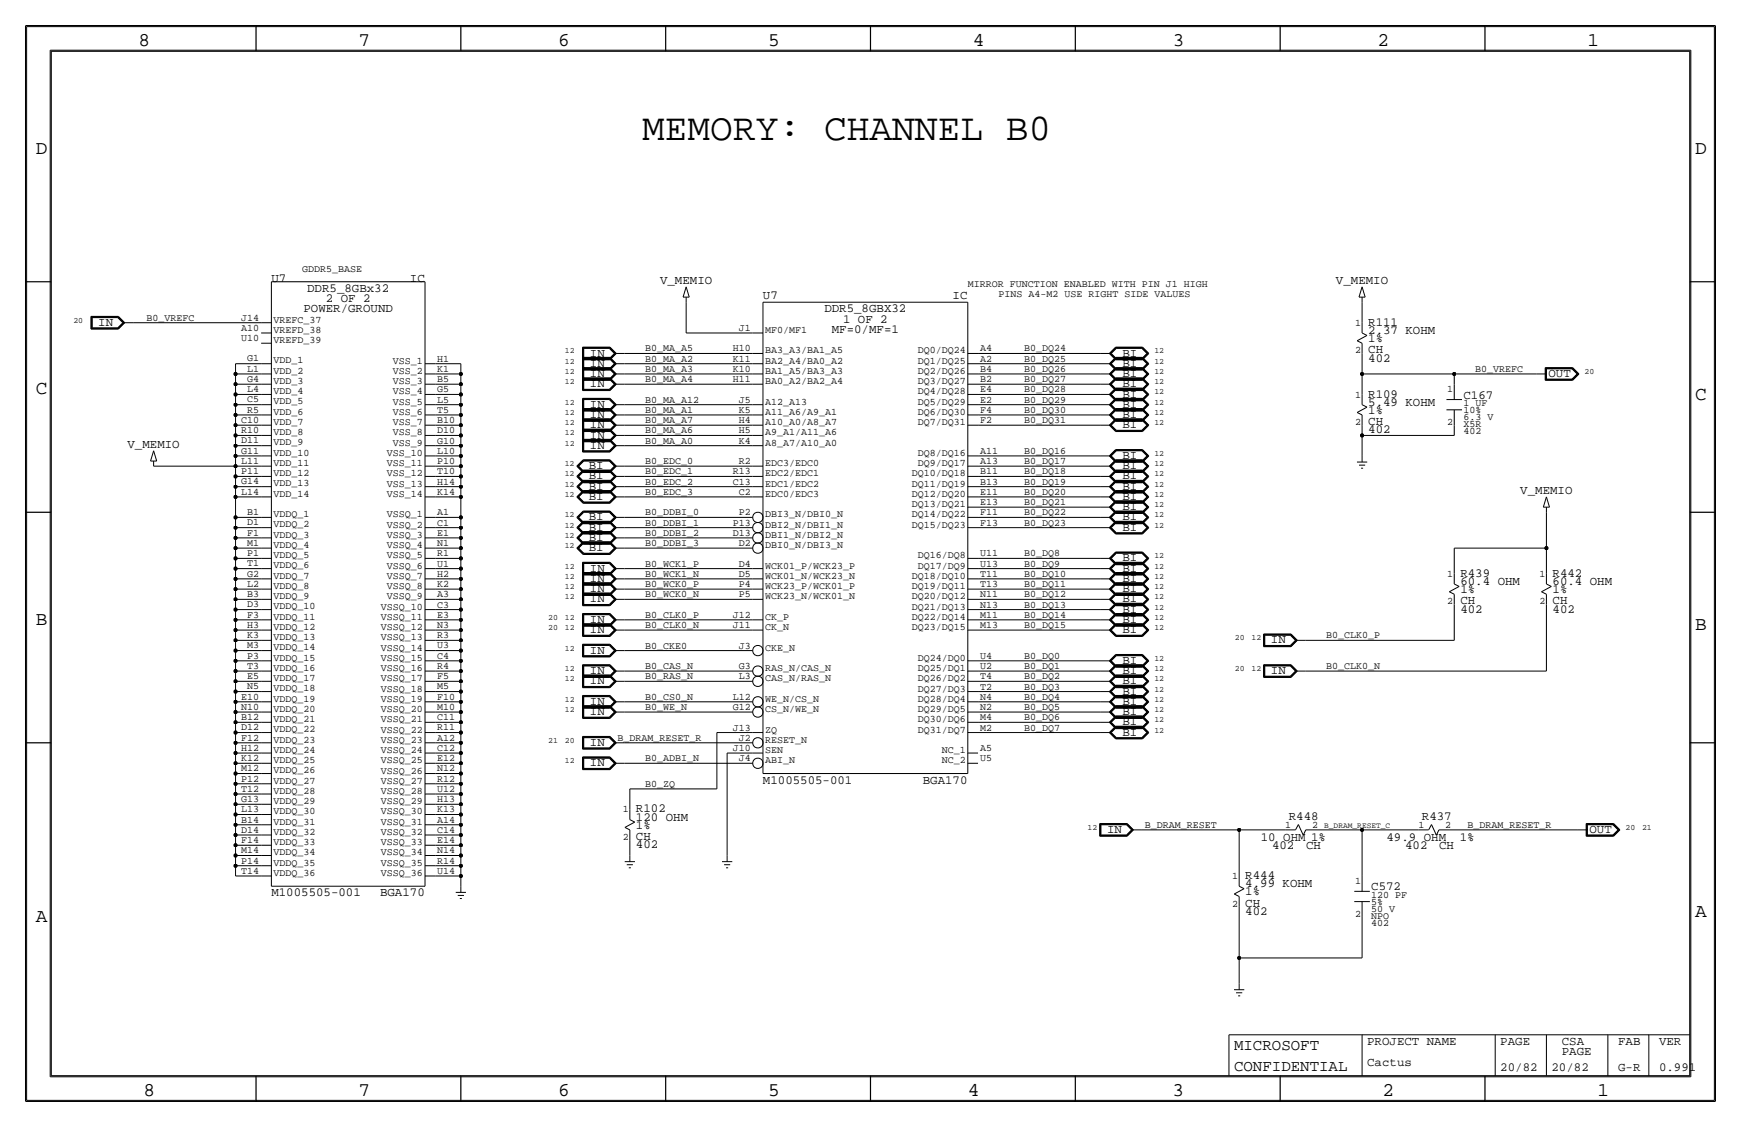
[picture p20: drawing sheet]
<svg xmlns="http://www.w3.org/2000/svg" width="432mm" height="279mm" viewBox="0 0 432 279" stroke-linecap="round" stroke-linejoin="round" font-family="sans-serif">
<defs><g id="words">
<text font-size="9.4" x="159.3" y="34.6">MEMORY: CHANNEL B0</text>
<g font-size="4.8">
<text x="34.3" y="11.4">8</text>
<text x="88.9" y="11.4">7</text>
<text x="138.5" y="11.4">6</text>
<text x="190.5" y="11.4">5</text>
<text x="241.3" y="11.4">4</text>
<text x="290.8" y="11.4">3</text>
<text x="341.6" y="11.4">2</text>
<text x="393.7" y="11.4">1</text>
<text x="8.9" y="38.1">D</text>
<text x="420.4" y="38.1">D</text>
<text x="8.9" y="97.8">C</text>
<text x="420.4" y="99.1">C</text>
<text x="8.9" y="154.9">B</text>
<text x="420.4" y="156.2">B</text>
<text x="420.4" y="227.3">A</text>
<text x="8.9" y="228.6">A</text>
<text x="35.6" y="271.8">8</text>
<text x="88.9" y="271.8">7</text>
<text x="138.4" y="271.8">6</text>
<text x="190.5" y="271.8">5</text>
<text x="240" y="271.8">4</text>
<text x="290.8" y="271.8">3</text>
<text x="342.9" y="271.8">2</text>
<text x="396.2" y="271.8">1</text>
</g>
<g font-size="3.9">
<text x="306.1" y="260.4">MICROSOFT</text>
<text x="306.1" y="265.4">CONFIDENTIAL</text>
</g>
<g font-size="3.1">
<text x="67.3" y="69.9">U7</text>
<text x="101.7" y="69.8">IC</text>
<text x="163.7" y="70.5">V_MEMIO</text>
<text x="331.3" y="70.5">V_MEMIO</text>
<text x="75.3" y="77.5">POWER/GROUND</text>
<text x="76.2" y="72.4">DDR5_8GBx32</text>
<text x="80.8" y="74.9">2 OF 2</text>
<text x="189.2" y="74.2">U7</text>
<text x="204.5" y="77.5">DDR5_8GBX32</text>
<text x="236.3" y="74.2">IC</text>
<text x="24.4" y="80.8">IN</text>
<text x="206.3" y="82.5">MF=0/MF=1</text>
<text x="209.1" y="80">1 OF 2</text>
<text x="339.3" y="80.8">R111</text>
<text x="339.3" y="82.8">2.37 KOHM</text>
<text x="146.3" y="88.4">IN</text>
<text x="278.4" y="88.4">BI</text>
<text x="339.3" y="84.8">1%</text>
<text x="339.3" y="87.6">CH</text>
<text x="339.3" y="89.7">402</text>
<text x="146.3" y="93.5">IN</text>
<text x="146.3" y="90.9">IN</text>
<text x="278.4" y="93.5">BI</text>
<text x="278.4" y="90.9">BI</text>
<text x="384" y="93.5">OUT</text>
<text x="146.3" y="101.1">IN</text>
<text x="146.3" y="96">IN</text>
<text x="278.4" y="101.1">BI</text>
<text x="278.4" y="98.6">BI</text>
<text x="278.4" y="96">BI</text>
<text x="339.3" y="98.6">R109</text>
<text x="339.3" y="100.6">5.49 KOHM</text>
<text x="363" y="98.8">C167</text>
<text x="146.3" y="106.2">IN</text>
<text x="146.3" y="103.6">IN</text>
<text x="278.4" y="106.2">BI</text>
<text x="278.4" y="103.6">BI</text>
<text x="339.3" y="105.4">CH</text>
<text x="339.3" y="102.6">1%</text>
<text x="339.3" y="107.4">402</text>
<text x="31.6" y="111.1">V_MEMIO</text>
<text x="146.3" y="111.3">IN</text>
<text x="146.3" y="108.7">IN</text>
<text x="278.4" y="113.8">BI</text>
<text x="146.1" y="118.9">BI</text>
<text x="146.1" y="116.3">BI</text>
<text x="278.4" y="118.9">BI</text>
<text x="278.4" y="116.3">BI</text>
<text x="146.1" y="124">BI</text>
<text x="146.1" y="121.4">BI</text>
<text x="278.4" y="124">BI</text>
<text x="278.4" y="121.4">BI</text>
<text x="377.1" y="122.5">V_MEMIO</text>
<text x="146.1" y="131.6">BI</text>
<text x="146.1" y="129">BI</text>
<text x="278.4" y="131.6">BI</text>
<text x="278.4" y="126.5">BI</text>
<text x="278.4" y="129">BI</text>
<text x="146.1" y="136.7">BI</text>
<text x="146.1" y="134.1">BI</text>
<text x="146.3" y="141.7">IN</text>
<text x="278.4" y="141.7">BI</text>
<text x="278.4" y="139.2">BI</text>
<text x="362.2" y="143">R439</text>
<text x="385.1" y="143">R442</text>
<text x="146.3" y="149.4">IN</text>
<text x="146.3" y="146.8">IN</text>
<text x="146.3" y="144.3">IN</text>
<text x="278.4" y="149.4">BI</text>
<text x="278.4" y="146.8">BI</text>
<text x="278.4" y="144.3">BI</text>
<text x="362.2" y="149.9">CH</text>
<text x="362.2" y="147.1">1%</text>
<text x="362.2" y="145">60.4 OHM</text>
<text x="385.1" y="145">60.4 OHM</text>
<text x="385.1" y="147.1">1%</text>
<text x="385.1" y="149.9">CH</text>
<text x="146.3" y="154.4">IN</text>
<text x="278.4" y="151.9">BI</text>
<text x="278.4" y="154.4">BI</text>
<text x="362.2" y="151.9">402</text>
<text x="385.1" y="151.9">402</text>
<text x="146.3" y="157">IN</text>
<text x="278.4" y="157">BI</text>
<text x="315.2" y="159.5">IN</text>
<text x="146.3" y="167.1">IN</text>
<text x="146.3" y="162.1">IN</text>
<text x="278.4" y="167.1">BI</text>
<text x="278.4" y="164.6">BI</text>
<text x="315.2" y="167.1">IN</text>
<text x="146.3" y="169.7">IN</text>
<text x="278.4" y="172.2">BI</text>
<text x="278.4" y="169.7">BI</text>
<text x="146.3" y="177.3">IN</text>
<text x="146.3" y="174.8">IN</text>
<text x="278.4" y="177.3">BI</text>
<text x="278.4" y="179.8">BI</text>
<text x="278.4" y="174.8">BI</text>
<text x="146.3" y="184.9">IN</text>
<text x="278.4" y="182.4">BI</text>
<text x="146.3" y="190">IN</text>
<text x="189.2" y="194.3">M1005505-001</text>
<text x="228.9" y="194.3">BGA170</text>
<text x="157.7" y="201.4">R102</text>
<text x="157.7" y="203.5">120 OHM</text>
<text x="319.6" y="203.2">R448</text>
<text x="352.7" y="203.2">R437</text>
<text x="157.7" y="208.3">CH</text>
<text x="157.7" y="205.5">1%</text>
<text x="274.6" y="206.5">IN</text>
<text x="312.7" y="208.5">10 OHM 1%</text>
<text x="343.9" y="208.5">49.9 OHM</text>
<text x="362" y="208.5">1%</text>
<text x="394.2" y="206.5">OUT</text>
<text x="157.7" y="210.3">402</text>
<text x="315.5" y="210.6">402</text>
<text x="323.9" y="210.5">CH</text>
<text x="348.5" y="210.6">402</text>
<text x="357" y="210.5">CH</text>
<text x="308.9" y="217.9">R444</text>
<text x="308.9" y="220">4.99 KOHM</text>
<text x="308.9" y="222">1%</text>
<text x="340.1" y="220.7">C572</text>
<text x="67.3" y="222.2">M1005505-001</text>
<text x="94.3" y="222.2">BGA170</text>
<text x="308.9" y="224.8">CH</text>
<text x="308.9" y="226.8">402</text>
<text x="339.1" y="259.1">PROJECT NAME</text>
<text x="372.1" y="259.1">PAGE</text>
<text x="387.4" y="259.1">CSA</text>
<text x="387.4" y="261.6">PAGE</text>
<text x="401.3" y="259.1">FAB</text>
<text x="411.5" y="259.1">VER</text>
<text x="339.1" y="264.2">Cactus</text>
<text x="372.1" y="265.4">20/82</text>
<text x="384.8" y="265.4">20/82</text>
<text x="401.3" y="265.4">G-R</text>
<text x="411.5" y="265.4">0.991</text>
</g>
<g font-size="2.5">
<text x="74.9" y="67.3">GDDR5_BASE</text>
<text x="240" y="71.1">MIRROR FUNCTION ENABLED WITH PIN J1 HIGH</text>
<text x="247.6" y="73.7">PINS A4-M2 USE RIGHT SIDE VALUES</text>
<text x="36.3" y="79.5">B0_VREFC</text>
<text x="59.8" y="82">A10</text>
<text x="59.8" y="79.5">J14</text>
<text x="67.8" y="82.5">VREFD_38</text>
<text x="67.8" y="80">VREFC_37</text>
<text x="183.2" y="82">J1</text>
<text x="189.7" y="82.5">MF0/MF1</text>
<text x="336.1" y="80.8">1</text>
<text x="59.8" y="84.6">U10</text>
<text x="61.3" y="89.6">G1</text>
<text x="67.8" y="85.1">VREFD_39</text>
<text x="108.5" y="89.6">H1</text>
<text x="160" y="87.1">B0_MA_A5</text>
<text x="160" y="89.7">B0_MA_A2</text>
<text x="181.7" y="87.1">H10</text>
<text x="181.7" y="89.7">K11</text>
<text x="189.7" y="87.6">BA3_A3/BA1_A5</text>
<text x="227.6" y="87.6">DQ0/DQ24</text>
<text x="243.1" y="89.7">A2</text>
<text x="243.1" y="87.1">A4</text>
<text x="254" y="87.1">B0_DQ24</text>
<text x="254" y="89.7">B0_DQ25</text>
<text x="336.1" y="87.6">2</text>
<text x="61.3" y="94.7">G4</text>
<text x="61.3" y="92.1">L1</text>
<text x="67.8" y="95.2">VDD_3</text>
<text x="67.8" y="92.6">VDD_2</text>
<text x="67.8" y="90.1">VDD_1</text>
<text x="97.5" y="95.2">VSS_3</text>
<text x="97.5" y="92.7">VSS_2</text>
<text x="97.5" y="90.1">VSS_1</text>
<text x="108.5" y="94.7">B5</text>
<text x="108.5" y="92.2">K1</text>
<text x="160" y="92.2">B0_MA_A3</text>
<text x="160" y="94.7">B0_MA_A4</text>
<text x="181.7" y="92.2">K10</text>
<text x="181.7" y="94.7">H11</text>
<text x="189.7" y="90.2">BA2_A4/BA0_A2</text>
<text x="189.7" y="92.7">BA1_A5/BA3_A3</text>
<text x="189.7" y="95.2">BA0_A2/BA2_A4</text>
<text x="227.6" y="95.2">DQ3/DQ27</text>
<text x="227.6" y="92.7">DQ2/DQ26</text>
<text x="227.6" y="90.2">DQ1/DQ25</text>
<text x="243.1" y="94.7">B2</text>
<text x="243.1" y="92.2">B4</text>
<text x="254" y="92.2">B0_DQ26</text>
<text x="254" y="94.7">B0_DQ27</text>
<text x="365.9" y="92.2">B0_VREFC</text>
<text x="61.3" y="99.8">C5</text>
<text x="61.3" y="97.2">L4</text>
<text x="67.8" y="100.3">VDD_5</text>
<text x="67.8" y="97.7">VDD_4</text>
<text x="97.5" y="100.3">VSS_5</text>
<text x="97.5" y="97.8">VSS_4</text>
<text x="108.5" y="99.8">L5</text>
<text x="108.5" y="97.3">G5</text>
<text x="160" y="99.8">B0_MA_A12</text>
<text x="183.2" y="99.8">J5</text>
<text x="189.7" y="100.3">A12_A13</text>
<text x="227.6" y="100.3">DQ5/DQ29</text>
<text x="227.6" y="97.8">DQ4/DQ28</text>
<text x="243.1" y="99.8">E2</text>
<text x="243.1" y="97.3">E4</text>
<text x="254" y="97.3">B0_DQ28</text>
<text x="254" y="99.8">B0_DQ29</text>
<text x="336.1" y="98.6">1</text>
<text x="358.9" y="97.3">1</text>
<text x="363" y="100.6">1 UF</text>
<text x="59.8" y="107.4">R10</text>
<text x="59.8" y="104.8">C10</text>
<text x="61.3" y="102.3">R5</text>
<text x="67.8" y="107.9">VDD_8</text>
<text x="67.8" y="105.4">VDD_7</text>
<text x="67.8" y="102.8">VDD_6</text>
<text x="97.5" y="107.9">VSS_8</text>
<text x="97.5" y="105.4">VSS_7</text>
<text x="97.5" y="102.8">VSS_6</text>
<text x="108.5" y="107.4">D10</text>
<text x="108.5" y="104.9">B10</text>
<text x="108.5" y="102.3">T5</text>
<text x="160" y="107.4">B0_MA_A6</text>
<text x="160" y="102.4">B0_MA_A1</text>
<text x="160" y="104.9">B0_MA_A7</text>
<text x="183.2" y="102.4">K5</text>
<text x="183.2" y="104.9">H4</text>
<text x="183.2" y="107.4">H5</text>
<text x="189.7" y="107.9">A9_A1/A11_A6</text>
<text x="189.7" y="102.9">A11_A6/A9_A1</text>
<text x="189.7" y="105.4">A10_A0/A8_A7</text>
<text x="227.6" y="105.4">DQ7/DQ31</text>
<text x="227.6" y="102.9">DQ6/DQ30</text>
<text x="243.1" y="104.9">F2</text>
<text x="243.1" y="102.4">F4</text>
<text x="254" y="102.4">B0_DQ30</text>
<text x="254" y="104.9">B0_DQ31</text>
<text x="336.1" y="105.4">2</text>
<text x="358.9" y="105.4">2</text>
<text x="363" y="102.4">10%</text>
<text x="363" y="105.9">X5R</text>
<text x="363" y="107.7">402</text>
<text x="363" y="104.1">6.3 V</text>
<text x="59.8" y="112.5">G11</text>
<text x="59.8" y="109.9">D11</text>
<text x="67.8" y="113">VDD_10</text>
<text x="67.8" y="110.4">VDD_9</text>
<text x="96" y="113">VSS_10</text>
<text x="97.5" y="110.5">VSS_9</text>
<text x="108.5" y="112.5">L10</text>
<text x="108.5" y="110">G10</text>
<text x="160" y="110">B0_MA_A0</text>
<text x="183.2" y="110">K4</text>
<text x="189.7" y="110.5">A8_A7/A10_A0</text>
<text x="227.6" y="113">DQ8/DQ16</text>
<text x="243.1" y="112.5">A11</text>
<text x="254" y="112.5">B0_DQ16</text>
<text x="59.8" y="117.5">P11</text>
<text x="59.8" y="115">L11</text>
<text x="67.8" y="118.1">VDD_12</text>
<text x="67.8" y="115.5">VDD_11</text>
<text x="96" y="118.1">VSS_12</text>
<text x="96" y="115.5">VSS_11</text>
<text x="108.5" y="117.6">T10</text>
<text x="108.5" y="115">P10</text>
<text x="160" y="117.6">B0_EDC_1</text>
<text x="160" y="115.1">B0_EDC_0</text>
<text x="181.7" y="117.6">R13</text>
<text x="183.2" y="115.1">R2</text>
<text x="189.7" y="115.6">EDC3/EDC0</text>
<text x="189.7" y="118.1">EDC2/EDC1</text>
<text x="226.1" y="118.1">DQ10/DQ18</text>
<text x="227.6" y="115.6">DQ9/DQ17</text>
<text x="243.1" y="117.6">B11</text>
<text x="243.1" y="115.1">A13</text>
<text x="254" y="115.1">B0_DQ17</text>
<text x="254" y="117.6">B0_DQ18</text>
<text x="59.8" y="122.6">L14</text>
<text x="59.8" y="120.1">G14</text>
<text x="67.8" y="123.1">VDD_14</text>
<text x="67.8" y="120.6">VDD_13</text>
<text x="96" y="123.2">VSS_14</text>
<text x="96" y="120.6">VSS_13</text>
<text x="108.5" y="122.7">K14</text>
<text x="108.5" y="120.1">H14</text>
<text x="160" y="122.7">B0_EDC_3</text>
<text x="160" y="120.1">B0_EDC_2</text>
<text x="181.7" y="120.1">C13</text>
<text x="183.2" y="122.7">C2</text>
<text x="189.7" y="120.6">EDC1/EDC2</text>
<text x="189.7" y="123.2">EDC0/EDC3</text>
<text x="226.1" y="125.7">DQ13/DQ21</text>
<text x="226.1" y="123.2">DQ12/DQ20</text>
<text x="226.1" y="120.6">DQ11/DQ19</text>
<text x="243.1" y="125.2">E13</text>
<text x="243.1" y="122.7">E11</text>
<text x="243.1" y="120.1">B13</text>
<text x="254" y="122.7">B0_DQ20</text>
<text x="254" y="125.2">B0_DQ21</text>
<text x="254" y="120.1">B0_DQ19</text>
<text x="61.3" y="130.3">D1</text>
<text x="61.3" y="127.7">B1</text>
<text x="67.8" y="130.8">VDDQ_2</text>
<text x="67.8" y="128.2">VDDQ_1</text>
<text x="96" y="130.8">VSSQ_2</text>
<text x="96" y="128.2">VSSQ_1</text>
<text x="108.5" y="130.3">C1</text>
<text x="108.5" y="127.7">A1</text>
<text x="160" y="127.8">B0_DDBI_0</text>
<text x="160" y="130.3">B0_DDBI_1</text>
<text x="181.7" y="130.3">P13</text>
<text x="183.2" y="127.8">P2</text>
<text x="189.7" y="128.3">DBI3_N/DBI0_N</text>
<text x="189.7" y="130.8">DBI2_N/DBI1_N</text>
<text x="226.1" y="130.8">DQ15/DQ23</text>
<text x="226.1" y="128.3">DQ14/DQ22</text>
<text x="243.1" y="130.3">F13</text>
<text x="243.1" y="127.8">F11</text>
<text x="254" y="127.8">B0_DQ22</text>
<text x="254" y="130.3">B0_DQ23</text>
<text x="61.3" y="137.9">P1</text>
<text x="61.3" y="135.3">M1</text>
<text x="61.3" y="132.8">F1</text>
<text x="67.8" y="135.8">VDDQ_4</text>
<text x="67.8" y="133.3">VDDQ_3</text>
<text x="96" y="135.9">VSSQ_4</text>
<text x="96" y="133.3">VSSQ_3</text>
<text x="108.5" y="137.9">R1</text>
<text x="108.5" y="135.4">N1</text>
<text x="108.5" y="132.8">E1</text>
<text x="160" y="132.8">B0_DDBI_2</text>
<text x="160" y="135.4">B0_DDBI_3</text>
<text x="181.7" y="132.8">D13</text>
<text x="183.2" y="135.4">D2</text>
<text x="189.7" y="133.3">DBI1_N/DBI2_N</text>
<text x="189.7" y="135.9">DBI0_N/DBI3_N</text>
<text x="243.1" y="137.9">U11</text>
<text x="254" y="137.9">B0_DQ8</text>
<text x="61.3" y="143">G2</text>
<text x="61.3" y="140.4">T1</text>
<text x="67.8" y="143.5">VDDQ_7</text>
<text x="67.8" y="140.9">VDDQ_6</text>
<text x="67.8" y="138.4">VDDQ_5</text>
<text x="96" y="143.5">VSSQ_7</text>
<text x="96" y="141">VSSQ_6</text>
<text x="96" y="138.4">VSSQ_5</text>
<text x="108.5" y="143">H2</text>
<text x="108.5" y="140.4">U1</text>
<text x="160" y="143">B0_WCK1_N</text>
<text x="160" y="140.5">B0_WCK1_P</text>
<text x="183.2" y="140.5">D4</text>
<text x="183.2" y="143">D5</text>
<text x="189.7" y="143.5">WCK01_N/WCK23_N</text>
<text x="189.7" y="141">WCK01_P/WCK23_P</text>
<text x="226.1" y="143.5">DQ18/DQ10</text>
<text x="227.6" y="141">DQ17/DQ9</text>
<text x="227.6" y="138.4">DQ16/DQ8</text>
<text x="243.1" y="143">T11</text>
<text x="243.1" y="140.5">U13</text>
<text x="254" y="143">B0_DQ10</text>
<text x="254" y="140.5">B0_DQ9</text>
<text x="358.9" y="143">1</text>
<text x="381.8" y="143">1</text>
<text x="61.3" y="148">B3</text>
<text x="61.3" y="145.5">L2</text>
<text x="67.8" y="148.5">VDDQ_9</text>
<text x="67.8" y="146">VDDQ_8</text>
<text x="96" y="148.6">VSSQ_9</text>
<text x="96" y="146">VSSQ_8</text>
<text x="108.5" y="148.1">A3</text>
<text x="108.5" y="145.5">K2</text>
<text x="160" y="145.5">B0_WCK0_P</text>
<text x="160" y="148.1">B0_WCK0_N</text>
<text x="183.2" y="145.5">P4</text>
<text x="183.2" y="148.1">P5</text>
<text x="189.7" y="148.6">WCK23_N/WCK01_N</text>
<text x="189.7" y="146">WCK23_P/WCK01_P</text>
<text x="226.1" y="148.6">DQ20/DQ12</text>
<text x="226.1" y="146">DQ19/DQ11</text>
<text x="243.1" y="148.1">N11</text>
<text x="243.1" y="145.5">T13</text>
<text x="254" y="148.1">B0_DQ12</text>
<text x="254" y="145.5">B0_DQ11</text>
<text x="358.9" y="149.9">2</text>
<text x="381.8" y="149.9">2</text>
<text x="61.3" y="155.7">H3</text>
<text x="61.3" y="153.1">F3</text>
<text x="61.3" y="150.6">D3</text>
<text x="67.8" y="153.6">VDDQ_11</text>
<text x="67.8" y="151.1">VDDQ_10</text>
<text x="94.5" y="153.7">VSSQ_11</text>
<text x="94.5" y="151.1">VSSQ_10</text>
<text x="108.5" y="155.7">N3</text>
<text x="108.5" y="153.1">E3</text>
<text x="108.5" y="150.6">C3</text>
<text x="160" y="155.7">B0_CLK0_N</text>
<text x="160" y="153.2">B0_CLK0_P</text>
<text x="181.7" y="153.2">J12</text>
<text x="181.7" y="155.7">J11</text>
<text x="189.7" y="153.7">CK_P</text>
<text x="226.1" y="153.7">DQ22/DQ14</text>
<text x="226.1" y="151.1">DQ21/DQ13</text>
<text x="243.1" y="155.7">M13</text>
<text x="243.1" y="153.2">M11</text>
<text x="243.1" y="150.6">N13</text>
<text x="254" y="153.2">B0_DQ14</text>
<text x="254" y="155.7">B0_DQ15</text>
<text x="254" y="150.6">B0_DQ13</text>
<text x="61.3" y="160.7">M3</text>
<text x="61.3" y="158.2">K3</text>
<text x="67.8" y="161.2">VDDQ_14</text>
<text x="67.8" y="158.7">VDDQ_13</text>
<text x="67.8" y="156.2">VDDQ_12</text>
<text x="94.5" y="161.3">VSSQ_14</text>
<text x="94.5" y="158.7">VSSQ_13</text>
<text x="94.5" y="156.2">VSSQ_12</text>
<text x="108.5" y="160.8">U3</text>
<text x="108.5" y="158.2">R3</text>
<text x="160" y="160.8">B0_CKE0</text>
<text x="183.2" y="160.8">J3</text>
<text x="189.7" y="161.3">CKE_N</text>
<text x="189.7" y="156.2">CK_N</text>
<text x="226.1" y="156.2">DQ23/DQ15</text>
<text x="328.9" y="158.2">B0_CLK0_P</text>
<text x="61.3" y="165.8">T3</text>
<text x="61.3" y="163.3">P3</text>
<text x="67.8" y="166.3">VDDQ_16</text>
<text x="67.8" y="163.8">VDDQ_15</text>
<text x="94.5" y="166.4">VSSQ_16</text>
<text x="94.5" y="163.8">VSSQ_15</text>
<text x="108.5" y="165.9">R4</text>
<text x="108.5" y="163.3">C4</text>
<text x="160" y="165.9">B0_CAS_N</text>
<text x="183.2" y="165.9">G3</text>
<text x="189.7" y="166.4">RAS_N/CAS_N</text>
<text x="227.6" y="166.4">DQ25/DQ1</text>
<text x="227.6" y="163.8">DQ24/DQ0</text>
<text x="243.1" y="165.9">U2</text>
<text x="243.1" y="163.3">U4</text>
<text x="254" y="165.9">B0_DQ1</text>
<text x="254" y="163.3">B0_DQ0</text>
<text x="328.9" y="165.9">B0_CLK0_N</text>
<text x="59.8" y="173.4">E10</text>
<text x="61.3" y="170.9">N5</text>
<text x="61.3" y="168.4">E5</text>
<text x="67.8" y="173.9">VDDQ_19</text>
<text x="67.8" y="171.4">VDDQ_18</text>
<text x="67.8" y="168.9">VDDQ_17</text>
<text x="94.5" y="174">VSSQ_19</text>
<text x="94.5" y="171.4">VSSQ_18</text>
<text x="94.5" y="168.9">VSSQ_17</text>
<text x="108.5" y="173.5">F10</text>
<text x="108.5" y="170.9">M5</text>
<text x="108.5" y="168.4">F5</text>
<text x="160" y="168.4">B0_RAS_N</text>
<text x="160" y="173.5">B0_CS0_N</text>
<text x="181.7" y="173.5">L12</text>
<text x="183.2" y="168.4">L3</text>
<text x="189.7" y="174">WE_N/CS_N</text>
<text x="189.7" y="168.9">CAS_N/RAS_N</text>
<text x="227.6" y="174">DQ28/DQ4</text>
<text x="227.6" y="171.4">DQ27/DQ3</text>
<text x="227.6" y="168.9">DQ26/DQ2</text>
<text x="243.1" y="173.5">N4</text>
<text x="243.1" y="170.9">T2</text>
<text x="243.1" y="168.4">T4</text>
<text x="254" y="173.5">B0_DQ4</text>
<text x="254" y="170.9">B0_DQ3</text>
<text x="254" y="168.4">B0_DQ2</text>
<text x="59.8" y="178.5">B12</text>
<text x="59.8" y="176">N10</text>
<text x="67.8" y="179">VDDQ_21</text>
<text x="67.8" y="176.5">VDDQ_20</text>
<text x="94.5" y="179.1">VSSQ_21</text>
<text x="94.5" y="176.5">VSSQ_20</text>
<text x="108.5" y="178.6">C11</text>
<text x="108.5" y="176">M10</text>
<text x="160" y="176">B0_WE_N</text>
<text x="181.7" y="176">G12</text>
<text x="189.7" y="176.5">CS_N/WE_N</text>
<text x="227.6" y="179.1">DQ30/DQ6</text>
<text x="227.6" y="176.5">DQ29/DQ5</text>
<text x="243.1" y="178.6">M4</text>
<text x="243.1" y="176">N2</text>
<text x="254" y="176">B0_DQ5</text>
<text x="254" y="178.6">B0_DQ6</text>
<text x="59.8" y="183.6">F12</text>
<text x="59.8" y="181.1">D12</text>
<text x="67.8" y="184.1">VDDQ_23</text>
<text x="67.8" y="181.6">VDDQ_22</text>
<text x="94.5" y="184.1">VSSQ_23</text>
<text x="94.5" y="181.6">VSSQ_22</text>
<text x="108.5" y="183.6">A12</text>
<text x="108.5" y="181.1">R11</text>
<text x="153.2" y="183.6">B_DRAM_RESET_R</text>
<text x="181.7" y="181.1">J13</text>
<text x="183.2" y="183.6">J2</text>
<text x="189.7" y="181.6">ZQ</text>
<text x="189.7" y="184.1">RESET_N</text>
<text x="227.6" y="181.6">DQ31/DQ7</text>
<text x="243.1" y="181.1">M2</text>
<text x="254" y="181.1">B0_DQ7</text>
<text x="59.8" y="191.2">M12</text>
<text x="59.8" y="188.7">K12</text>
<text x="59.8" y="186.1">H12</text>
<text x="67.8" y="191.7">VDDQ_26</text>
<text x="67.8" y="189.2">VDDQ_25</text>
<text x="67.8" y="186.7">VDDQ_24</text>
<text x="94.5" y="191.8">VSSQ_26</text>
<text x="94.5" y="189.2">VSSQ_25</text>
<text x="94.5" y="186.7">VSSQ_24</text>
<text x="108.5" y="191.3">N12</text>
<text x="108.5" y="188.7">E12</text>
<text x="108.5" y="186.2">C12</text>
<text x="160" y="188.7">B0_ADBI_N</text>
<text x="181.7" y="186.2">J10</text>
<text x="183.2" y="188.7">J4</text>
<text x="189.7" y="186.7">SEN</text>
<text x="189.7" y="189.2">ABI_N</text>
<text x="233.6" y="189.2">NC_2</text>
<text x="233.6" y="186.7">NC_1</text>
<text x="243.1" y="188.7">U5</text>
<text x="243.1" y="186.2">A5</text>
<text x="59.8" y="196.3">T12</text>
<text x="59.8" y="193.8">P12</text>
<text x="67.8" y="196.8">VDDQ_28</text>
<text x="67.8" y="194.3">VDDQ_27</text>
<text x="94.5" y="196.8">VSSQ_28</text>
<text x="94.5" y="194.3">VSSQ_27</text>
<text x="108.5" y="196.3">U12</text>
<text x="108.5" y="193.8">R12</text>
<text x="160" y="195.1">B0_ZQ</text>
<text x="59.8" y="203.9">B14</text>
<text x="59.8" y="201.4">L13</text>
<text x="59.8" y="198.8">G13</text>
<text x="67.8" y="201.9">VDDQ_30</text>
<text x="67.8" y="199.4">VDDQ_29</text>
<text x="94.5" y="201.9">VSSQ_30</text>
<text x="94.5" y="199.4">VSSQ_29</text>
<text x="108.5" y="204">A14</text>
<text x="108.5" y="201.4">K13</text>
<text x="108.5" y="198.9">H13</text>
<text x="154.5" y="201.4">1</text>
<text x="59.8" y="209">F14</text>
<text x="59.8" y="206.5">D14</text>
<text x="67.8" y="209.5">VDDQ_33</text>
<text x="67.8" y="207">VDDQ_32</text>
<text x="67.8" y="204.4">VDDQ_31</text>
<text x="94.5" y="209.5">VSSQ_33</text>
<text x="94.5" y="207">VSSQ_32</text>
<text x="94.5" y="204.5">VSSQ_31</text>
<text x="108.5" y="209">E14</text>
<text x="108.5" y="206.5">C14</text>
<text x="154.5" y="208.3">2</text>
<text x="284" y="205.2">B_DRAM_RESET</text>
<text x="318.8" y="205.2">1</text>
<text x="325.4" y="205.2">2</text>
<text x="351.8" y="205.2">1</text>
<text x="358.4" y="205.2">2</text>
<text x="364" y="205.2">B_DRAM_RESET_R</text>
<text x="59.8" y="214.1">P14</text>
<text x="59.8" y="211.6">M14</text>
<text x="67.8" y="214.6">VDDQ_35</text>
<text x="67.8" y="212.1">VDDQ_34</text>
<text x="94.5" y="214.6">VSSQ_35</text>
<text x="94.5" y="212.1">VSSQ_34</text>
<text x="108.5" y="214.1">R14</text>
<text x="108.5" y="211.6">N14</text>
<text x="59.8" y="216.6">T14</text>
<text x="67.8" y="217.1">VDDQ_36</text>
<text x="94.5" y="217.2">VSSQ_36</text>
<text x="108.5" y="216.7">U14</text>
<text x="305.6" y="217.9">1</text>
<text x="336.1" y="219.2">1</text>
<text x="305.6" y="224.8">2</text>
<text x="336.1" y="227.3">2</text>
<text x="340.1" y="227.8">NPO</text>
<text x="340.1" y="222.5">120 PF</text>
<text x="340.1" y="226.1">50 V</text>
<text x="340.1" y="224.3">5%</text>
<text x="340.1" y="229.6">402</text>
</g>
<g font-size="2">
<text x="18.2" y="80">20</text>
<text x="140.1" y="87.6">12</text>
<text x="286.3" y="87.6">12</text>
<text x="140.1" y="92.7">12</text>
<text x="140.1" y="95.2">12</text>
<text x="140.1" y="90.2">12</text>
<text x="286.3" y="95.3">12</text>
<text x="286.3" y="92.7">12</text>
<text x="286.3" y="90.2">12</text>
<text x="393" y="92.7">20</text>
<text x="140.1" y="100.3">12</text>
<text x="286.3" y="100.3">12</text>
<text x="286.3" y="97.8">12</text>
<text x="140.1" y="107.9">12</text>
<text x="140.1" y="105.4">12</text>
<text x="140.1" y="102.9">12</text>
<text x="286.3" y="105.4">12</text>
<text x="286.3" y="102.9">12</text>
<text x="140.1" y="110.5">12</text>
<text x="286.3" y="113">12</text>
<text x="140.1" y="118.1">12</text>
<text x="140.1" y="115.6">12</text>
<text x="286.3" y="118.1">12</text>
<text x="286.3" y="115.6">12</text>
<text x="140.1" y="123.2">12</text>
<text x="140.1" y="120.6">12</text>
<text x="286.3" y="125.7">12</text>
<text x="286.3" y="123.2">12</text>
<text x="286.3" y="120.6">12</text>
<text x="140.1" y="130.8">12</text>
<text x="140.1" y="128.3">12</text>
<text x="286.3" y="130.8">12</text>
<text x="286.3" y="128.3">12</text>
<text x="140.1" y="135.9">12</text>
<text x="140.1" y="133.3">12</text>
<text x="140.1" y="143.5">12</text>
<text x="140.1" y="141">12</text>
<text x="286.3" y="143.5">12</text>
<text x="286.3" y="141">12</text>
<text x="286.3" y="138.4">12</text>
<text x="140.1" y="148.6">12</text>
<text x="140.1" y="146.1">12</text>
<text x="286.3" y="148.6">12</text>
<text x="286.3" y="146">12</text>
<text x="136" y="153.7">20</text>
<text x="140.1" y="153.7">12</text>
<text x="286.3" y="151.1">12</text>
<text x="286.3" y="153.7">12</text>
<text x="136" y="156.2">20</text>
<text x="140.1" y="161.3">12</text>
<text x="140.1" y="156.2">12</text>
<text x="286.3" y="156.2">12</text>
<text x="306.3" y="158.8">20</text>
<text x="310.4" y="158.8">12</text>
<text x="140.1" y="166.4">12</text>
<text x="286.3" y="166.4">12</text>
<text x="286.3" y="163.8">12</text>
<text x="306.3" y="166.4">20</text>
<text x="310.4" y="166.4">12</text>
<text x="140.1" y="174">12</text>
<text x="140.1" y="168.9">12</text>
<text x="286.3" y="174">12</text>
<text x="286.3" y="171.4">12</text>
<text x="286.3" y="168.9">12</text>
<text x="140.1" y="176.5">12</text>
<text x="286.3" y="176.5">12</text>
<text x="286.3" y="179.1">12</text>
<text x="136" y="184.2">21</text>
<text x="140.1" y="184.2">20</text>
<text x="286.3" y="181.6">12</text>
<text x="140.1" y="189.2">12</text>
<text x="269.7" y="205.7">12</text>
<text x="328.4" y="205.2">B_DRAM_RESET_C</text>
<text x="403.1" y="205.7">20</text>
<text x="407.3" y="205.7">21</text>
</g>
</g></defs>
<!-- layer: Nets -->
<g fill="none" stroke="#000" stroke-width=".25">
<path d="M170.2 74.9v7.6zM337.8 74.9v5.1zM33 80h31.8zM58.4 97.8v2.5zM58.4 95.3v2.5zM58.4 92.7v2.5zM58.4 90.2v2.5zM58.4 90.2h6.4zM58.4 97.8h6.4zM58.4 95.2h6.4zM58.4 92.7h6.4zM107.9 92.7h6.4z"/>
<path d="M107.9 90.2h6.4zM107.9 95.2h6.4zM107.9 97.8h6.4zM114.3 90.2v2.5zM114.3 92.7v2.5zM114.3 95.3v2.5zM114.3 97.8v2.5zM154.9 95.2h31.8zM154.9 90.2h31.8zM154.9 92.7h31.8zM154.9 87.6h31.8zM170.2 82.5h16.5z"/>
<path d="M242.6 95.2h30.4zM242.6 97.8h30.4zM242.6 92.7h30.4zM242.6 90.2h30.5zM242.6 87.6h30.5zM337.8 87.6v5.1zM337.8 92.7v5.1zM337.8 92.7h22.9zM360.7 92.7h20.3zM360.7 92.7v2.5zM38.1 115.6h20.3zM58.4 118.1v2.6z"/>
<path d="M58.4 115.6v2.5zM58.4 113v2.6zM58.4 110.5v2.5zM58.4 107.9v2.6zM58.4 105.4v2.5zM58.4 102.9v2.5zM58.4 100.3v2.6zM58.4 118.1h6.4zM58.4 115.6h6.4zM58.4 113h6.4zM58.4 110.5h6.4zM58.4 107.9h6.4z"/>
<path d="M58.4 105.4h6.4zM58.4 102.9h6.4zM58.4 100.3h6.4zM107.9 100.3h6.4zM107.9 102.9h6.4zM107.9 105.4h6.4zM107.9 107.9h6.4zM107.9 110.5h6.4zM107.9 113h6.4zM107.9 115.6h6.4zM107.9 118.1h6.4zM114.3 100.3v2.6z"/>
<path d="M114.3 102.9v2.5zM114.3 105.4v2.5zM114.3 107.9v2.6zM114.3 110.5v2.5zM114.3 113v2.6zM114.3 115.6v2.5zM114.3 118.1v2.6zM154.9 102.9h31.8zM154.9 107.9h31.8zM154.9 118.1h31.8zM154.9 100.3h31.8zM154.9 110.5h31.8z"/>
<path d="M154.9 105.4h31.8zM154.9 115.6h31.8zM242.6 113h30.4zM242.6 105.4h30.4zM242.6 102.9h30.4zM242.6 100.3h30.4zM242.6 118.1h30.5zM242.6 115.6h30.5zM337.8 105.4v2.6zM337.8 107.9v5.1zM337.8 107.9h22.9zM360.7 105.4v2.6z"/>
<path d="M58.4 138.4v2.6zM58.4 135.9v2.5zM58.4 133.3v2.6zM58.4 130.8v2.5zM58.4 128.3v2.5zM58.4 123.2v5.1zM58.4 120.6v2.6zM58.4 138.4h6.4zM58.4 135.9h6.4zM58.4 133.3h6.4zM58.4 130.8h6.4zM58.4 128.3h6.4z"/>
<path d="M58.4 123.2h6.4zM58.4 120.7h6.4zM107.9 120.7h6.4zM107.9 123.2h6.4zM107.9 128.3h6.4zM107.9 130.8h6.4zM107.9 133.3h6.4zM107.9 135.9h6.4zM107.9 138.4h6.4zM114.3 120.6v2.6zM114.3 123.2v5.1zM114.3 128.3v2.5z"/>
<path d="M114.3 130.8v2.5zM114.3 133.3v2.6zM114.3 135.9v2.5zM114.3 138.4v2.6zM154.9 123.2h31.8zM154.9 135.9h31.8zM154.9 130.8h31.8zM154.9 133.3h31.8zM154.9 128.3h31.8zM154.9 120.7h31.8zM242.6 130.8h30.4zM242.6 138.4h30.4z"/>
<path d="M242.6 125.7h30.4zM242.6 123.2h30.4zM242.6 128.3h30.4zM242.6 120.7h30.5zM360.7 135.9v6.3zM360.7 135.9h22.8zM383.5 127v8.9zM383.5 135.9v6.3zM58.4 158.7v2.6zM58.4 156.2v2.6zM58.4 153.7v2.5zM58.4 151.1v2.6z"/>
<path d="M58.4 148.6v2.5zM58.4 146v2.6zM58.4 143.5v2.5zM58.4 141v2.5zM58.4 158.8h6.4zM58.4 156.2h6.4zM58.4 153.7h6.4zM58.4 151.1h6.4zM58.4 148.6h6.4zM58.4 146h6.4zM58.4 143.5h6.4zM58.4 141h6.4z"/>
<path d="M107.9 141h6.4zM107.9 143.5h6.4zM107.9 146h6.4zM107.9 148.6h6.4zM107.9 151.1h6.4zM107.9 153.7h6.4zM107.9 156.2h6.4zM107.9 158.8h6.4zM114.3 141v2.5zM114.3 143.5v2.5zM114.3 146v2.6zM114.3 148.6v2.5z"/>
<path d="M114.3 151.1v2.6zM114.3 153.7v2.5zM114.3 156.2v2.6zM114.3 158.7v2.6zM154.9 148.6h31.8zM154.9 156.2h31.8zM154.9 143.5h31.8zM154.9 153.7h31.8zM154.9 141h31.8zM154.9 146h31.8zM242.6 146h30.4zM242.6 148.6h30.4z"/>
<path d="M242.6 151.1h30.4zM242.6 141h30.4zM242.6 143.5h30.4zM242.6 156.2h30.4zM242.6 153.7h30.4zM323.8 158.8h36.9zM360.7 149.9v8.9zM383.5 149.9v16.5zM58.4 179.1v2.5zM58.4 176.5v2.6zM58.4 174v2.5zM58.4 171.4v2.6z"/>
<path d="M58.4 168.9v2.5zM58.4 166.4v2.5zM58.4 163.8v2.6zM58.4 161.3v2.5zM58.4 179.1h6.4zM58.4 176.5h6.4zM58.4 174h6.4zM58.4 171.4h6.4zM58.4 168.9h6.4zM58.4 166.4h6.4zM58.4 163.8h6.4zM58.4 161.3h6.4z"/>
<path d="M107.9 161.3h6.4zM107.9 163.8h6.4zM107.9 166.4h6.4zM107.9 168.9h6.4zM107.9 171.4h6.4zM107.9 174h6.4zM107.9 176.5h6.4zM107.9 179.1h6.4zM114.3 161.3v2.5zM114.3 163.8v2.6zM114.3 166.4v2.5zM114.3 168.9v2.5z"/>
<path d="M114.3 171.4v2.6zM114.3 174v2.5zM114.3 176.5v2.6zM114.3 179.1v2.5zM154.9 166.4h31.8zM154.9 174h31.8zM154.9 168.9h31.8zM154.9 176.5h31.8zM154.9 161.3h31.8zM242.6 163.8h30.4zM242.6 166.4h30.4zM242.6 168.9h30.4z"/>
<path d="M242.6 171.4h30.4zM242.6 179.1h30.4zM242.6 176.5h30.4zM242.6 174h30.4zM323.8 166.4h59.7zM58.4 199.4v2.5zM58.4 196.8v2.6zM58.4 194.3v2.5zM58.4 191.8v2.5zM58.4 189.2v2.6zM58.4 186.7v2.5zM58.4 184.1v2.6z"/>
<path d="M58.4 181.6v2.5zM58.4 199.4h6.4zM58.4 196.8h6.4zM58.4 194.3h6.4zM58.4 191.8h6.4zM58.4 189.2h6.4zM58.4 186.7h6.4zM58.4 184.1h6.4zM58.4 181.6h6.4zM107.9 181.6h6.4zM107.9 184.1h6.4zM107.9 186.7h6.4z"/>
<path d="M107.9 189.2h6.4zM107.9 191.8h6.4zM107.9 194.3h6.4zM107.9 196.8h6.4zM107.9 199.4h6.4zM114.3 181.6v2.5zM114.3 184.1v2.6zM114.3 186.7v2.5zM114.3 189.2v2.6zM114.3 191.8v2.5zM114.3 194.3v2.5zM114.3 196.8v2.6z"/>
<path d="M114.3 199.4v2.5zM154.9 184.1h31.8zM154.9 189.2h31.8zM156.2 195.6h21.6zM156.2 195.6v5.1zM177.8 181.6v14zM177.8 181.6h8.9zM180.3 186.7v25.4zM180.3 186.7h6.4zM242.6 181.6h30.4zM58.4 214.6v2.6zM58.4 212.1v2.5z"/>
<path d="M58.4 209.5v2.6zM58.4 207v2.5zM58.4 204.5v2.5zM58.4 201.9v2.6zM58.4 217.2h6.4zM58.4 214.6h6.4zM58.4 212.1h6.4zM58.4 209.5h6.4zM58.4 207h6.4zM58.4 204.5h6.4zM58.4 201.9h6.4zM107.9 201.9h6.4z"/>
<path d="M107.9 204.5h6.4zM107.9 207h6.4zM107.9 209.5h6.4zM107.9 212.1h6.4zM107.9 214.6h6.4zM107.9 217.2h6.4zM114.3 201.9v2.6zM114.3 204.5v2.5zM114.3 207v2.5zM114.3 209.5v2.6zM114.3 212.1v2.5zM114.3 214.6v2.6z"/>
<path d="M114.3 217.2v2.5zM156.2 208.3v3.8zM283.2 205.7h24.1zM307.3 205.7h11.5zM307.3 205.7v11.5zM326.4 205.7h11.4zM337.8 205.7v11.5zM337.8 205.7h14zM359.4 205.7h31.8zM307.3 237.5h30.5zM307.3 224.8v12.7zM307.3 237.5v6.3z"/>
<path d="M337.8 227.3v10.2z"/>
</g>
<g fill="#000" stroke="#000" stroke-width=".25">
<circle cx="58.4" cy="95.3" r=".41"/>
<circle cx="58.4" cy="92.7" r=".41"/>
<circle cx="58.4" cy="97.8" r=".41"/>
<circle cx="114.3" cy="95.3" r=".41"/>
<circle cx="114.3" cy="97.8" r=".41"/>
<circle cx="114.3" cy="92.7" r=".41"/>
<circle cx="337.8" cy="92.7" r=".41"/>
<circle cx="360.7" cy="92.7" r=".41"/>
<circle cx="58.4" cy="102.9" r=".41"/>
<circle cx="58.4" cy="110.5" r=".41"/>
<circle cx="58.4" cy="118.1" r=".41"/>
<circle cx="58.4" cy="115.6" r=".41"/>
<circle cx="58.4" cy="113" r=".41"/>
<circle cx="58.4" cy="105.4" r=".41"/>
<circle cx="58.4" cy="100.3" r=".41"/>
<circle cx="58.4" cy="108" r=".41"/>
<circle cx="114.3" cy="102.9" r=".41"/>
<circle cx="114.3" cy="118.1" r=".41"/>
<circle cx="114.3" cy="108" r=".41"/>
<circle cx="114.3" cy="100.3" r=".41"/>
<circle cx="114.3" cy="113" r=".41"/>
<circle cx="114.3" cy="110.5" r=".41"/>
<circle cx="114.3" cy="105.4" r=".41"/>
<circle cx="114.3" cy="115.6" r=".41"/>
<circle cx="337.8" cy="108" r=".41"/>
<circle cx="58.4" cy="135.9" r=".41"/>
<circle cx="58.4" cy="133.4" r=".41"/>
<circle cx="58.4" cy="120.7" r=".41"/>
<circle cx="58.4" cy="130.8" r=".41"/>
<circle cx="58.4" cy="138.4" r=".41"/>
<circle cx="58.4" cy="128.3" r=".41"/>
<circle cx="58.4" cy="123.2" r=".41"/>
<circle cx="114.3" cy="138.4" r=".41"/>
<circle cx="114.3" cy="128.3" r=".41"/>
<circle cx="114.3" cy="120.7" r=".41"/>
<circle cx="114.3" cy="123.2" r=".41"/>
<circle cx="114.3" cy="135.9" r=".41"/>
<circle cx="114.3" cy="130.8" r=".41"/>
<circle cx="114.3" cy="133.4" r=".41"/>
<circle cx="383.5" cy="135.9" r=".41"/>
<circle cx="58.4" cy="143.5" r=".41"/>
<circle cx="58.4" cy="148.6" r=".41"/>
<circle cx="58.4" cy="158.8" r=".41"/>
<circle cx="58.4" cy="153.7" r=".41"/>
<circle cx="58.4" cy="156.2" r=".41"/>
<circle cx="58.4" cy="151.1" r=".41"/>
<circle cx="58.4" cy="141" r=".41"/>
<circle cx="58.4" cy="146.1" r=".41"/>
<circle cx="114.3" cy="156.2" r=".41"/>
<circle cx="114.3" cy="151.1" r=".41"/>
<circle cx="114.3" cy="141" r=".41"/>
<circle cx="114.3" cy="146.1" r=".41"/>
<circle cx="114.3" cy="153.7" r=".41"/>
<circle cx="114.3" cy="148.6" r=".41"/>
<circle cx="114.3" cy="158.8" r=".41"/>
<circle cx="114.3" cy="143.5" r=".41"/>
<circle cx="58.4" cy="161.3" r=".41"/>
<circle cx="58.4" cy="174" r=".41"/>
<circle cx="58.4" cy="166.4" r=".41"/>
<circle cx="58.4" cy="171.5" r=".41"/>
<circle cx="58.4" cy="163.8" r=".41"/>
<circle cx="58.4" cy="176.5" r=".41"/>
<circle cx="58.4" cy="168.9" r=".41"/>
<circle cx="58.4" cy="179.1" r=".41"/>
<circle cx="114.3" cy="168.9" r=".41"/>
<circle cx="114.3" cy="179.1" r=".41"/>
<circle cx="114.3" cy="174" r=".41"/>
<circle cx="114.3" cy="166.4" r=".41"/>
<circle cx="114.3" cy="161.3" r=".41"/>
<circle cx="114.3" cy="163.8" r=".41"/>
<circle cx="114.3" cy="176.5" r=".41"/>
<circle cx="114.3" cy="171.5" r=".41"/>
<circle cx="58.4" cy="186.7" r=".41"/>
<circle cx="58.4" cy="184.2" r=".41"/>
<circle cx="58.4" cy="191.8" r=".41"/>
<circle cx="58.4" cy="199.4" r=".41"/>
<circle cx="58.4" cy="196.9" r=".41"/>
<circle cx="58.4" cy="194.3" r=".41"/>
<circle cx="58.4" cy="181.6" r=".41"/>
<circle cx="58.4" cy="189.2" r=".41"/>
<circle cx="114.3" cy="191.8" r=".41"/>
<circle cx="114.3" cy="181.6" r=".41"/>
<circle cx="114.3" cy="186.7" r=".41"/>
<circle cx="114.3" cy="194.3" r=".41"/>
<circle cx="114.3" cy="199.4" r=".41"/>
<circle cx="114.3" cy="184.2" r=".41"/>
<circle cx="114.3" cy="196.9" r=".41"/>
<circle cx="114.3" cy="189.2" r=".41"/>
<circle cx="58.4" cy="212.1" r=".41"/>
<circle cx="58.4" cy="201.9" r=".41"/>
<circle cx="58.4" cy="207" r=".41"/>
<circle cx="58.4" cy="209.6" r=".41"/>
<circle cx="58.4" cy="204.5" r=".41"/>
<circle cx="58.4" cy="214.6" r=".41"/>
<circle cx="114.3" cy="201.9" r=".41"/>
<circle cx="114.3" cy="212.1" r=".41"/>
<circle cx="114.3" cy="217.2" r=".41"/>
<circle cx="114.3" cy="204.5" r=".41"/>
<circle cx="114.3" cy="214.6" r=".41"/>
<circle cx="114.3" cy="207" r=".41"/>
<circle cx="114.3" cy="209.6" r=".41"/>
<circle cx="307.3" cy="205.7" r=".41"/>
<circle cx="337.8" cy="205.7" r=".41"/>
<circle cx="307.3" cy="237.5" r=".41"/>
</g>
<!-- layer: Components -->
<g fill="none" stroke="#000" stroke-width=".25">
<path d="M22.6 78.4h6.8zM22.6 78.4v3.2zM22.7 78.5h6.6zM22.7 78.5v3zM22.8 78.6v2.8zM22.8 78.6h6.5zM22.9 78.7h6.3zM22.9 78.7v2.6zM29.2 78.7l1.3 1.3zM29.3 78.6l1.3 1.4zM29.3 78.5l1.5 1.5zM29.4 78.4l1.5 1.6z"/>
<path d="M67.3 69.8h38.1zM67.3 69.8v149.9zM105.4 69.8v149.9zM169.4 73.7h1.5zM170.2 73.7v1.2zM170.2 71.1l.7 2.6zM170.2 71.1l-.8 2.6zM189.2 74.9h50.8zM189.2 74.9v116.9zM240 74.9v116.9zM337.1 73.7h1.5zM337.8 73.7v1.2z"/>
<path d="M337.8 71.1l.8 2.6zM337.8 71.1l-.7 2.6zM22.6 81.6h6.8zM22.7 81.5h6.6zM22.8 81.4h6.5zM22.9 81.3h6.3zM29.2 81.3l1.3-1.3zM29.3 81.4l1.3-1.4zM29.4 81.6l1.5-1.6zM30.5 80h2.5zM30.8 80l-1.5 1.5zM64.8 85.1h2.5z"/>
<path d="M64.8 82.5h2.5zM64.8 80h2.5zM64.8 97.8h2.5zM64.8 95.2h2.5zM64.8 92.7h2.5zM64.8 90.2h2.5zM105.4 97.8h2.5zM105.4 95.2h2.5zM105.4 92.7h2.5zM105.4 90.2h2.5zM144.5 98.8h6.8zM144.5 91.1h6.8z"/>
<path d="M144.5 93.7h6.8zM144.5 88.6h6.8zM144.5 98.8v3.1zM144.5 91.1v3.2zM144.5 94.3h6.8zM144.5 93.7v3.1zM144.5 96.8h6.8zM144.5 88.6v3.1zM144.5 91.7h6.8zM144.5 86.1h6.8zM144.5 86.1v3.1zM144.5 89.2h6.8z"/>
<path d="M144.6 98.9h6.6zM144.6 91.2h6.6zM144.6 93.8h6.6zM144.6 88.7h6.6zM144.6 86.2h6.6zM144.6 98.9v2.9zM144.6 91.2v3zM144.6 94.2h6.6zM144.6 93.8v2.9zM144.6 96.7h6.6zM144.6 88.7v2.9zM144.6 91.6h6.6z"/>
<path d="M144.6 86.2v2.9zM144.6 89.1h6.6zM144.7 99v2.7zM144.7 91.3v2.8zM144.7 94.1h6.5zM144.7 93.9v2.7zM144.7 96.6h6.5zM144.7 88.8v2.7zM144.7 91.5h6.5zM144.7 86.3v2.7zM144.7 89h6.5zM144.7 99h6.5z"/>
<path d="M144.7 91.3h6.5zM144.7 93.9h6.5zM144.7 88.8h6.5zM144.7 86.3h6.5zM144.8 99.1h6.3zM144.8 99.1v2.5zM144.8 91.4h6.3zM144.8 91.4v2.6zM144.8 94h6.3zM144.8 94v2.5zM144.8 96.5h6.3zM144.8 88.9h6.3z"/>
<path d="M144.8 88.9v2.5zM144.8 86.4h6.3zM144.8 86.4v2.5zM151.1 94l1.3-1.3zM151.1 96.5l1.3-1.3zM151.1 91.4l1.3-1.2zM151.1 99.1l1.3 1.2zM151.1 91.4l1.3 1.3zM151.1 94l1.3 1.2zM151.1 88.9l1.3 1.3zM151.1 86.4l1.3 1.2zM151.1 88.9l1.3-1.3z"/>
<path d="M151.2 94.1l1.4-1.4zM151.2 96.6l1.4-1.4zM151.2 91.5l1.4-1.3zM151.2 99l1.4 1.3zM151.2 91.3l1.4 1.4zM151.2 93.9l1.4 1.3zM151.2 88.8l1.4 1.4zM151.2 86.3l1.4 1.3zM151.2 89l1.4-1.4zM151.2 98.9l1.5 1.4zM151.2 91.2l1.5 1.5zM151.2 93.8l1.5 1.4z"/>
<path d="M151.2 88.7l1.5 1.5zM151.2 86.2l1.5 1.4zM151.2 96.7l1.5-1.5zM151.2 91.6l1.5-1.4zM151.2 89.1l1.5-1.5zM151.3 98.8l1.6 1.5zM151.3 91.1l1.6 1.6zM151.3 93.7l1.6 1.5zM151.3 88.6l1.6 1.6zM151.3 86.1l1.6 1.5zM151.3 94.3l1.6-1.6zM151.3 96.8l1.6-1.6z"/>
<path d="M151.3 91.7l1.6-1.5zM151.3 89.2l1.6-1.6zM152.4 92.7h2.5zM152.4 95.2h2.5zM152.4 90.2h2.5zM152.4 87.6h2.5zM152.7 92.7l-1.5 1.5zM186.7 82.5h2.5zM186.7 87.6h2.5zM186.7 90.2h2.5zM186.7 92.7h2.5zM186.7 95.2h2.5z"/>
<path d="M240 97.8h2.6zM240 95.2h2.6zM240 92.7h2.6zM240 90.2h2.6zM240 87.6h2.6zM273 97.8h2.6zM273 95.2h2.6zM273 92.7h2.6zM273 90.2h2.6zM273 87.6h2.6zM275.1 97.8l1.6 1.6zM275.1 95.2l1.6 1.6z"/>
<path d="M275.1 92.7l1.6 1.6zM275.1 90.2l1.6 1.5zM275.1 87.6l1.6 1.6zM275.1 97.8l1.6-1.6zM275.1 95.2l1.6-1.5zM275.1 92.7l1.6-1.6zM275.1 90.2l1.6-1.6zM275.1 87.6l1.6-1.5zM275.3 97.8l1.5 1.5zM275.3 95.3l1.5 1.4zM275.3 92.7l1.5 1.5zM275.3 90.2l1.5 1.4z"/>
<path d="M275.3 87.6l1.5 1.5zM275.3 97.8l1.5-1.5zM275.3 95.2l1.5-1.4zM275.3 92.7l1.5-1.5zM275.3 90.2l1.5-1.5zM275.3 87.6l1.5-1.4zM275.4 97.8l1.4-1.4zM275.4 95.2l1.4-1.3zM275.4 92.7l1.4-1.4zM275.4 90.2l1.4-1.4zM275.4 87.6l1.4-1.3zM275.4 97.8l1.4 1.4z"/>
<path d="M275.4 95.3l1.4 1.3zM275.4 92.7l1.4 1.4zM275.4 90.2l1.4 1.3zM275.4 87.6l1.4 1.4zM275.6 97.8l1.3 1.3zM275.6 95.2l1.3 1.3zM275.6 92.7l1.3 1.3zM275.6 90.2l1.3 1.2zM275.6 87.6l1.3 1.3zM275.6 95.2l1.3-1.2zM275.6 92.7l1.3-1.3zM275.6 87.6l1.3-1.2z"/>
<path d="M276.7 99.4h6.7zM276.7 96.8h6.7zM276.7 94.3h6.7zM276.7 91.7h6.7zM276.7 89.2h6.7zM276.7 98.8h6.7zM276.7 96.2h6.7zM276.7 93.7h6.7zM276.7 91.1h6.7zM276.7 88.6h6.7zM276.7 86.1h6.7zM276.8 99.3h6.5z"/>
<path d="M276.8 96.7h6.5zM276.8 94.2h6.5zM276.8 91.6h6.5zM276.8 89.1h6.5zM276.8 98.9h6.5zM276.8 96.3h6.5zM276.8 93.8h6.5zM276.8 91.2h6.5zM276.8 88.7h6.5zM276.8 86.2h6.5zM276.8 99h6.5zM276.8 96.4h6.5z"/>
<path d="M276.8 93.9h6.5zM276.8 91.3h6.5zM276.8 88.8h6.5zM276.8 86.3h6.5zM276.8 99.2h6.5zM276.8 96.6h6.5zM276.8 94.1h6.5zM276.8 91.5h6.5zM276.8 89h6.5zM276.9 99.1h6.3zM276.9 96.5h6.3zM276.9 94h6.3z"/>
<path d="M276.9 91.4h6.3zM276.9 88.9h6.3zM276.9 86.4h6.3zM276.9 99.1l-1.3 1.2zM276.9 96.5l-1.3 1.3zM276.9 88.9l-1.3 1.3zM283.2 96.5l1.3-1.3zM283.2 91.4l1.3-1.2zM283.2 88.9l1.3-1.3zM283.2 99.1l1.3 1.2zM283.2 96.5l1.3 1.3zM283.2 94l1.3 1.2z"/>
<path d="M283.2 91.4l1.3 1.3zM283.2 88.9l1.3 1.3zM283.2 86.4l1.3 1.2zM283.3 99.2l1.3-1.4zM283.3 96.6l1.3-1.3zM283.3 94.1l1.3-1.4zM283.3 91.5l1.3-1.3zM283.3 89l1.3-1.4zM283.3 99l1.3 1.3zM283.3 96.4l1.3 1.4zM283.3 93.9l1.3 1.3zM283.3 91.3l1.3 1.4z"/>
<path d="M283.3 88.8l1.3 1.4zM283.3 86.3l1.3 1.3zM283.3 99.3l1.5-1.5zM283.3 96.7l1.5-1.4zM283.3 94.2l1.5-1.5zM283.3 91.6l1.5-1.4zM283.3 89.1l1.5-1.5zM283.3 98.9l1.5 1.4zM283.3 96.3l1.5 1.5zM283.3 93.8l1.5 1.4zM283.3 91.2l1.5 1.5zM283.3 88.7l1.5 1.5z"/>
<path d="M283.3 86.2l1.5 1.4zM283.4 98.8l1.5 1.5zM283.4 96.2l1.5 1.6zM283.4 93.7l1.5 1.5zM283.4 91.1l1.5 1.6zM283.4 88.6l1.5 1.6zM283.4 86.1l1.5 1.5zM283.4 99.4l1.5-1.6zM283.4 96.8l1.5-1.6zM283.4 94.3l1.5-1.6zM283.4 91.7l1.5-1.5zM283.4 89.2l1.5-1.6z"/>
<path d="M284.5 97.8l-1.3 1.3zM284.5 92.7l-1.3 1.3zM336.6 84.5l1.2 .6zM336.6 84.5l2.4-1.3zM337.8 97.8v2.5zM337.8 80v2.5zM337.8 85.1v2.5zM337.8 82.5l1.2 .7zM358.7 99.1h3.9zM360.7 95.2v3.9zM381 92.7h2.5zM383.2 94.3h6.8z"/>
<path d="M383.2 91.1v3.2zM383.2 91.1h6.8zM383.3 91.2v3zM383.3 94.2h6.7zM383.3 91.2h6.7zM383.4 91.3v2.8zM383.4 94.1h6.5zM383.4 91.3h6.5zM383.5 91.4h6.4zM383.5 91.4v2.6zM383.5 94h6.4zM389.9 91.4l1.3 1.3z"/>
<path d="M389.9 91.3l1.4 1.4zM389.9 94.1l1.4-1.4zM390 94.2l1.5-1.5zM390 91.2l1.5 1.5zM390 91.1l1.6 1.6zM390 94.3l1.6-1.6zM391.2 92.7l-1.3 1.3zM37.3 114.3h1.6zM38.1 111.8l-.8 2.5zM38.1 114.3v1.3zM38.1 111.8l.8 2.5zM64.8 118.1h2.5z"/>
<path d="M64.8 115.6h2.5zM64.8 113h2.5zM64.8 110.5h2.5zM64.8 107.9h2.5zM64.8 105.4h2.5zM64.8 102.9h2.5zM64.8 100.3h2.5zM105.4 118.1h2.5zM105.4 115.6h2.5zM105.4 113h2.5zM105.4 110.5h2.5zM105.4 108h2.5z"/>
<path d="M105.4 105.4h2.5zM105.4 102.9h2.5zM105.4 100.3h2.5zM143.1 118.1l1.5 1.6zM143.1 115.6l1.5 1.5zM143.1 118.1l1.5-1.6zM143.1 115.6l1.5-1.6zM143.2 118.1l1.5 1.5zM143.2 115.6l1.5 1.4zM143.2 118.1l1.5-1.5zM143.2 115.6l1.5-1.5zM143.4 118.1l1.3-1.4z"/>
<path d="M143.4 115.6l1.3-1.4zM143.4 118.1l1.3 1.4zM143.4 115.6l1.3 1.3zM143.5 118.1l1.3 1.3zM143.5 115.6l1.3 1.2zM143.5 118.1l1.3-1.3zM143.5 115.6l1.3-1.3zM144.5 108.9h6.8zM144.5 106.4h6.8zM144.5 103.8h6.8zM144.5 101.3h6.8zM144.5 108.9v3.2z"/>
<path d="M144.5 112.1h6.8zM144.5 106.4v3.1zM144.5 109.5h6.8zM144.5 103.8v3.2zM144.5 107h6.8zM144.5 101.3v3.1zM144.5 104.4h6.8zM144.5 101.9h6.8zM144.6 109h6.6zM144.6 106.5h6.6zM144.6 103.9h6.6zM144.6 101.4h6.6z"/>
<path d="M144.6 109v3zM144.6 112h6.6zM144.6 106.5v2.9zM144.6 109.4h6.6zM144.6 103.9v3zM144.6 106.9h6.6zM144.6 101.4v2.9zM144.6 104.3h6.6zM144.6 101.8h6.6zM144.6 119.7h6.7zM144.6 117.1h6.7zM144.6 119.1h6.7z"/>
<path d="M144.6 116.5h6.7zM144.6 114h6.7zM144.7 119.2h6.5zM144.7 116.6h6.5zM144.7 114.1h6.5zM144.7 119.6h6.5zM144.7 117h6.5zM144.7 109.1v2.8zM144.7 111.9h6.5zM144.7 106.6v2.7zM144.7 109.3h6.5zM144.7 104v2.8z"/>
<path d="M144.7 106.8h6.5zM144.7 101.5v2.7zM144.7 104.2h6.5zM144.7 101.7h6.5zM144.7 109.1h6.5zM144.7 106.6h6.5zM144.7 104h6.5zM144.7 101.5h6.5zM144.7 119.5h6.5zM144.7 116.9h6.5zM144.7 119.3h6.5zM144.7 116.7h6.5z"/>
<path d="M144.7 114.2h6.5zM144.8 119.4h6.3zM144.8 116.8h6.3zM144.8 114.3h6.3zM144.8 109.2h6.3zM144.8 109.2v2.6zM144.8 111.8h6.3zM144.8 106.7h6.3zM144.8 106.7v2.5zM144.8 104.1h6.3zM144.8 104.1v2.6zM144.8 101.6h6.3z"/>
<path d="M144.8 101.6v2.5zM151.1 119.4l1.3-1.3zM151.1 116.8l1.3-1.2zM151.1 111.8l1.3-1.3zM151.1 109.2l1.3-1.3zM151.1 106.7l1.3-1.3zM151.1 104.1l1.3-1.2zM151.1 101.6l1.3-1.3zM151.1 119.4l1.3 1.2zM151.1 116.8l1.3 1.3zM151.1 114.3l1.3 1.3zM151.1 109.2l1.3 1.3z"/>
<path d="M151.1 106.7l1.3 1.2zM151.1 104.1l1.3 1.3zM151.1 101.6l1.3 1.3zM151.2 119.5l1.4-1.4zM151.2 116.9l1.4-1.3zM151.2 111.9l1.4-1.4zM151.2 109.3l1.4-1.4zM151.2 106.8l1.4-1.4zM151.2 104.2l1.4-1.3zM151.2 101.7l1.4-1.4zM151.2 119.3l1.4 1.3zM151.2 116.7l1.4 1.4z"/>
<path d="M151.2 114.2l1.4 1.4zM151.2 109.1l1.4 1.4zM151.2 106.6l1.4 1.3zM151.2 104l1.4 1.4zM151.2 101.5l1.4 1.4zM151.2 119.2l1.5 1.4zM151.2 116.6l1.5 1.5zM151.2 114.1l1.5 1.5zM151.2 109l1.5 1.5zM151.2 106.5l1.5 1.4zM151.2 103.9l1.5 1.5zM151.2 101.4l1.5 1.5z"/>
<path d="M151.2 117l1.5-1.4zM151.2 109.4l1.5-1.5zM151.2 106.9l1.5-1.5zM151.2 104.3l1.5-1.4zM151.3 119.1l1.6 1.5zM151.3 116.5l1.6 1.6zM151.3 114l1.6 1.6zM151.3 108.9l1.6 1.6zM151.3 106.4l1.6 1.5zM151.3 103.8l1.6 1.6zM151.3 101.3l1.6 1.6zM151.3 119.7l1.6-1.6z"/>
<path d="M151.3 117.1l1.6-1.5zM151.3 112.1l1.6-1.6zM151.3 109.5l1.6-1.6zM151.3 107l1.6-1.6zM151.3 104.4l1.6-1.5zM151.3 101.9l1.6-1.6zM152.4 118.1h2.5zM152.4 115.6h2.5zM152.4 110.5h2.5zM152.4 107.9h2.5zM152.4 105.4h2.5zM152.4 102.9h2.5z"/>
<path d="M152.4 100.3h2.5zM152.7 118.1l-1.5 1.5zM152.7 110.5l-1.5 1.5zM152.7 100.3l-1.5 1.5zM186.7 115.6h2.5zM186.7 118.1h2.5zM186.7 107.9h2.5zM186.7 110.5h2.5zM186.7 100.3h2.5zM186.7 102.9h2.5zM186.7 105.4h2.5zM240 118.1h2.6z"/>
<path d="M240 115.6h2.6zM240 113h2.6zM240 105.4h2.6zM240 102.9h2.6zM240 100.3h2.6zM273 118.1h2.6zM273 115.6h2.6zM273 113h2.6zM273 105.4h2.6zM273 100.3h2.6zM273 102.9h2.6zM275.1 118.1l1.6 1.6z"/>
<path d="M275.1 115.6l1.6 1.5zM275.1 113l1.6 1.6zM275.1 105.4l1.6 1.6zM275.1 100.3l1.6 1.6zM275.1 102.9l1.6 1.5zM275.1 118.1l1.6-1.6zM275.1 115.6l1.6-1.6zM275.1 113l1.6-1.5zM275.1 105.4l1.6-1.6zM275.1 100.3l1.6-1.5zM275.1 102.9l1.6-1.6zM275.3 118.1l1.5 1.5z"/>
<path d="M275.3 115.6l1.5 1.4zM275.3 113l1.5 1.5zM275.3 105.4l1.5 1.5zM275.3 100.3l1.5 1.5zM275.3 102.9l1.5 1.4zM275.3 118.1l1.5-1.5zM275.3 115.6l1.5-1.5zM275.3 113l1.5-1.4zM275.3 105.4l1.5-1.5zM275.3 100.3l1.5-1.4zM275.3 102.9l1.5-1.5zM275.4 118.1l1.4-1.4z"/>
<path d="M275.4 115.6l1.4-1.4zM275.4 113l1.4-1.3zM275.4 105.4l1.4-1.4zM275.4 100.3l1.4-1.3zM275.4 102.9l1.4-1.4zM275.4 118.1l1.4 1.4zM275.4 115.6l1.4 1.3zM275.4 113l1.4 1.4zM275.4 105.4l1.4 1.4zM275.4 100.3l1.4 1.4zM275.4 102.9l1.4 1.3zM275.6 118.1l1.3 1.3z"/>
<path d="M275.6 115.6l1.3 1.2zM275.6 113l1.3 1.3zM275.6 105.4l1.3 1.3zM275.6 100.3l1.3 1.3zM275.6 102.9l1.3 1.2zM275.6 118.1l1.3-1.3zM275.6 115.6l1.3-1.3zM276.7 119.7h6.7zM276.7 117.1h6.7zM276.7 114.6h6.7zM276.7 107h6.7zM276.7 101.9h6.7z"/>
<path d="M276.7 104.4h6.7zM276.7 116.5h6.7zM276.7 114h6.7zM276.7 111.5h6.7zM276.7 103.8h6.7zM276.7 101.3h6.7zM276.7 119.1h6.7zM276.8 119.6h6.5zM276.8 117h6.5zM276.8 114.5h6.5zM276.8 106.9h6.5zM276.8 101.8h6.5z"/>
<path d="M276.8 104.3h6.5zM276.8 116.6h6.5zM276.8 114.1h6.5zM276.8 111.6h6.5zM276.8 103.9h6.5zM276.8 101.4h6.5zM276.8 119.2h6.5zM276.8 116.7h6.5zM276.8 114.2h6.5zM276.8 111.7h6.5zM276.8 104h6.5zM276.8 101.5h6.5z"/>
<path d="M276.8 119.5h6.5zM276.8 116.9h6.5zM276.8 114.4h6.5zM276.8 106.8h6.5zM276.8 101.7h6.5zM276.8 104.2h6.5zM276.8 119.3h6.5zM276.9 119.4h6.3zM276.9 116.8h6.3zM276.9 114.3h6.3zM276.9 111.8h6.3zM276.9 106.7h6.3z"/>
<path d="M276.9 104.1h6.3zM276.9 101.6h6.3zM276.9 111.8l-1.3 1.2zM276.9 104.1l-1.3 1.3zM276.9 101.6l-1.3 1.3zM276.9 119.4l-1.3 1.2zM283.2 119.4l1.3-1.3zM283.2 114.3l1.3-1.3zM283.2 116.8l1.3 1.3zM283.2 114.3l1.3 1.3zM283.2 111.8l1.3 1.2zM283.2 104.1l1.3 1.3z"/>
<path d="M283.2 101.6l1.3 1.3zM283.2 119.4l1.3 1.2zM283.3 119.5l1.3-1.4zM283.3 116.9l1.3-1.3zM283.3 114.4l1.3-1.4zM283.3 106.8l1.3-1.4zM283.3 101.7l1.3-1.4zM283.3 104.2l1.3-1.3zM283.3 116.7l1.3 1.4zM283.3 114.2l1.3 1.4zM283.3 111.7l1.3 1.3zM283.3 104l1.3 1.4z"/>
<path d="M283.3 101.5l1.3 1.4zM283.3 119.3l1.3 1.3zM283.3 119.6l1.5-1.5zM283.3 117l1.5-1.4zM283.3 114.5l1.5-1.5zM283.3 106.9l1.5-1.5zM283.3 101.8l1.5-1.5zM283.3 104.3l1.5-1.4zM283.3 116.6l1.5 1.5zM283.3 114.1l1.5 1.5zM283.3 111.6l1.5 1.4zM283.3 103.9l1.5 1.5z"/>
<path d="M283.3 101.4l1.5 1.5zM283.3 119.2l1.5 1.4zM283.4 116.5l1.5 1.6zM283.4 114l1.5 1.6zM283.4 111.5l1.5 1.5zM283.4 103.8l1.5 1.6zM283.4 101.3l1.5 1.6zM283.4 119.7l1.5-1.6zM283.4 117.1l1.5-1.5zM283.4 114.6l1.5-1.6zM283.4 107l1.5-1.6zM283.4 101.9l1.5-1.6z"/>
<path d="M283.4 104.4l1.5-1.5zM283.4 119.1l1.5 1.5zM284.5 115.6l-1.3 1.2zM284.5 105.4l-1.3 1.3zM284.5 100.3l-1.3 1.3zM284.5 102.9l-1.3 1.2zM336.5 114.6h2.6zM336.6 102.3l1.2 .6zM336.6 102.3l2.4-1.4zM337.1 115.3h1.5zM337.6 116.1h.5zM337.8 113v1.6z"/>
<path d="M337.8 102.9v2.5zM337.8 100.3l1.2 .6zM358.7 101.6h3.9zM360.7 101.6v3.8zM64.8 138.4h2.5zM64.8 135.9h2.5zM64.8 133.3h2.5zM64.8 130.8h2.5zM64.8 128.3h2.5zM64.8 123.2h2.5zM64.8 120.6h2.5zM105.4 138.4h2.5z"/>
<path d="M105.4 135.9h2.5zM105.4 133.4h2.5zM105.4 130.8h2.5zM105.4 128.3h2.5zM105.4 123.2h2.5zM105.4 120.7h2.5zM143.1 135.9l1.5 1.6zM143.1 130.8l1.5 1.6zM143.1 133.3l1.5 1.6zM143.1 128.3l1.5 1.5zM143.1 123.2l1.5 1.6zM143.1 120.6l1.5 1.6z"/>
<path d="M143.1 135.9l1.5-1.6zM143.1 130.8l1.5-1.6zM143.1 133.3l1.5-1.5zM143.1 128.3l1.5-1.6zM143.1 123.2l1.5-1.6zM143.1 120.6l1.5-1.5zM143.2 135.9l1.5 1.5zM143.2 130.8l1.5 1.5zM143.2 133.3l1.5 1.5zM143.2 128.3l1.5 1.4zM143.2 123.2l1.5 1.5zM143.2 120.6l1.5 1.5z"/>
<path d="M143.2 135.9l1.5-1.5zM143.2 130.8l1.5-1.5zM143.2 133.3l1.5-1.4zM143.2 123.2l1.5-1.5zM143.2 120.6l1.5-1.4zM143.4 135.9l1.3-1.4zM143.4 130.8l1.3-1.4zM143.4 133.3l1.3-1.3zM143.4 128.3l1.3-1.4zM143.4 123.2l1.3-1.4zM143.4 120.6l1.3-1.3zM143.4 135.9l1.3 1.4z"/>
<path d="M143.4 130.8l1.3 1.4zM143.4 133.3l1.3 1.4zM143.4 128.3l1.3 1.3zM143.4 123.2l1.3 1.4zM143.4 120.6l1.3 1.4zM143.5 135.9l1.3 1.3zM143.5 130.8l1.3 1.3zM143.5 133.3l1.3 1.3zM143.5 128.3l1.3 1.2zM143.5 123.2l1.3 1.3zM143.5 120.6l1.3 1.3zM143.5 135.9l1.3-1.3z"/>
<path d="M143.5 130.8l1.3-1.3zM143.5 133.3l1.3-1.2zM143.5 128.3l1.3-1.3zM143.5 123.2l1.3-1.3zM143.5 120.6l1.3-1.2zM144.5 139.4h6.8zM144.5 139.4v3.1zM144.6 139.5h6.6zM144.6 139.5v2.9zM144.6 137.5h6.7zM144.6 132.4h6.7zM144.6 134.9h6.7z"/>
<path d="M144.6 129.8h6.7zM144.6 124.8h6.7zM144.6 122.2h6.7zM144.6 134.3h6.7zM144.6 129.2h6.7zM144.6 131.8h6.7zM144.6 126.7h6.7zM144.6 121.6h6.7zM144.7 134.4h6.5zM144.7 129.3h6.5zM144.7 131.9h6.5zM144.7 126.8h6.5z"/>
<path d="M144.7 121.7h6.5zM144.7 139.6v2.7zM144.7 137.4h6.5zM144.7 132.3h6.5zM144.7 134.8h6.5zM144.7 129.7h6.5zM144.7 124.7h6.5zM144.7 122.1h6.5zM144.7 126.8l-1.5 1.5zM144.7 139.6h6.5zM144.7 137.3h6.5zM144.7 132.2h6.5z"/>
<path d="M144.7 134.7h6.5zM144.7 129.6h6.5zM144.7 124.6h6.5zM144.7 122h6.5zM144.7 134.5h6.5zM144.7 129.4h6.5zM144.7 132h6.5zM144.7 126.9h6.5zM144.7 121.8h6.5zM144.8 139.7h6.3zM144.8 139.7v2.5zM144.8 137.2h6.3z"/>
<path d="M144.8 134.6h6.3zM144.8 132.1h6.3zM144.8 129.5h6.3zM144.8 127h6.3zM144.8 124.5h6.3zM144.8 121.9h6.3zM151.1 137.2l1.3-1.3zM151.1 132.1l1.3-1.3zM151.1 134.6l1.3-1.3zM151.1 129.5l1.3-1.2zM151.1 124.5l1.3-1.3zM151.1 121.9l1.3-1.3z"/>
<path d="M151.1 139.7l1.3 1.3zM151.1 134.6l1.3 1.3zM151.1 129.5l1.3 1.3zM151.1 132.1l1.3 1.2zM151.1 127l1.3 1.3zM151.1 121.9l1.3 1.3zM151.2 137.3l1.4-1.4zM151.2 132.2l1.4-1.4zM151.2 134.7l1.4-1.4zM151.2 129.6l1.4-1.3zM151.2 124.6l1.4-1.4zM151.2 122l1.4-1.4z"/>
<path d="M151.2 139.6l1.4 1.4zM151.2 134.5l1.4 1.4zM151.2 129.4l1.4 1.4zM151.2 132l1.4 1.3zM151.2 126.9l1.4 1.4zM151.2 121.8l1.4 1.4zM151.2 139.5l1.5 1.5zM151.2 134.4l1.5 1.5zM151.2 129.3l1.5 1.5zM151.2 131.9l1.5 1.4zM151.2 126.8l1.5 1.5zM151.2 121.7l1.5 1.5z"/>
<path d="M151.2 137.4l1.5-1.5zM151.2 132.3l1.5-1.5zM151.2 134.8l1.5-1.5zM151.2 129.7l1.5-1.4zM151.2 124.7l1.5-1.5zM151.2 122.1l1.5-1.5zM151.3 139.4l1.6 1.6zM151.3 134.3l1.6 1.6zM151.3 129.2l1.6 1.6zM151.3 131.8l1.6 1.5zM151.3 126.7l1.6 1.6zM151.3 121.6l1.6 1.6z"/>
<path d="M151.3 137.5l1.6-1.6zM151.3 132.4l1.6-1.6zM151.3 134.9l1.6-1.6zM151.3 129.8l1.6-1.5zM151.3 124.8l1.6-1.6zM151.3 122.2l1.6-1.6zM152.4 135.9h2.5zM152.4 130.8h2.5zM152.4 133.3h2.5zM152.4 128.3h2.5zM152.4 123.2h2.5zM152.4 120.6h2.5z"/>
<path d="M186.7 120.6h2.5zM186.7 123.2h2.5zM240 138.4h2.6zM240 130.8h2.6zM240 128.3h2.6zM240 125.7h2.6zM240 123.2h2.6zM240 120.6h2.6zM273.1 138.4h2.5zM273.1 130.8h2.5zM273.1 125.7h2.5zM273.1 128.3h2.5z"/>
<path d="M273.1 123.2h2.5zM273.1 120.6h2.5zM275.1 138.4l1.6 1.6zM275.1 130.8l1.6 1.6zM275.1 125.7l1.6 1.6zM275.1 128.3l1.6 1.5zM275.1 123.2l1.6 1.6zM275.1 120.6l1.6 1.6zM275.1 138.4l1.6-1.5zM275.1 130.8l1.6-1.6zM275.1 125.7l1.6-1.5zM275.1 128.3l1.6-1.6z"/>
<path d="M275.1 123.2l1.6-1.6zM275.1 120.6l1.6-1.5zM275.3 138.4l1.5 1.5zM275.3 130.8l1.5 1.5zM275.3 125.7l1.5 1.5zM275.3 128.3l1.5 1.4zM275.3 123.2l1.5 1.5zM275.3 120.6l1.5 1.5zM275.3 138.4l1.5-1.4zM275.3 130.8l1.5-1.5zM275.3 125.7l1.5-1.4zM275.3 128.3l1.5-1.5z"/>
<path d="M275.3 123.2l1.5-1.5zM275.3 120.6l1.5-1.4zM275.4 138.4l1.4-1.3zM275.4 130.8l1.4-1.4zM275.4 125.7l1.4-1.3zM275.4 128.3l1.4-1.4zM275.4 123.2l1.4-1.4zM275.4 120.6l1.4-1.3zM275.4 138.4l1.4 1.4zM275.4 130.8l1.4 1.4zM275.4 125.7l1.4 1.4zM275.4 128.3l1.4 1.3z"/>
<path d="M275.4 123.2l1.4 1.4zM275.4 120.6l1.4 1.4zM275.6 138.4l1.3 1.3zM275.6 130.8l1.3 1.3zM275.6 125.7l1.3 1.3zM275.6 128.3l1.3 1.2zM275.6 123.2l1.3 1.3zM275.6 120.6l1.3 1.3zM275.6 138.4l1.3-1.2zM275.6 130.8l1.3-1.3zM275.6 123.2l1.3-1.3zM276.7 132.4h6.7z"/>
<path d="M276.7 127.3h6.7zM276.7 129.8h6.7zM276.7 124.8h6.7zM276.7 122.2h6.7zM276.7 139.4h6.7zM276.7 136.9h6.7zM276.7 129.2h6.7zM276.7 124.2h6.7zM276.7 126.7h6.7zM276.7 121.6h6.7zM276.8 139.9h6.5zM276.8 132.3h6.5z"/>
<path d="M276.8 127.2h6.5zM276.8 129.7h6.5zM276.8 124.7h6.5zM276.8 122.1h6.5zM276.8 139.5h6.5zM276.8 137h6.5zM276.8 129.3h6.5zM276.8 124.3h6.5zM276.8 126.8h6.5zM276.8 121.7h6.5zM276.8 139.6h6.5zM276.8 137.1h6.5z"/>
<path d="M276.8 129.4h6.5zM276.8 124.4h6.5zM276.8 126.9h6.5zM276.8 121.8h6.5zM276.8 139.8h6.5zM276.8 132.2h6.5zM276.8 127.1h6.5zM276.8 129.6h6.5zM276.8 124.6h6.5zM276.8 122h6.5zM276.9 139.7h6.3zM276.9 137.2h6.3z"/>
<path d="M276.9 132.1h6.3zM276.9 129.5h6.3zM276.9 127h6.3zM276.9 124.5h6.3zM276.9 121.9h6.3zM276.9 124.5l-1.3 1.2zM276.9 127l-1.3 1.3zM283.2 132.1l1.3-1.3zM283.2 127l1.3-1.3zM283.2 129.5l1.3-1.2zM283.2 124.5l1.3-1.3zM283.2 121.9l1.3-1.3z"/>
<path d="M283.2 139.7l1.3 1.3zM283.2 137.2l1.3 1.2zM283.2 129.5l1.3 1.3zM283.2 124.5l1.3 1.2zM283.2 127l1.3 1.3zM283.2 121.9l1.3 1.3zM283.3 139.8l1.3-1.4zM283.3 132.2l1.3-1.4zM283.3 127.1l1.3-1.4zM283.3 129.6l1.3-1.3zM283.3 124.6l1.3-1.4zM283.3 122l1.3-1.4z"/>
<path d="M283.3 139.6l1.3 1.4zM283.3 137.1l1.3 1.3zM283.3 129.4l1.3 1.4zM283.3 124.4l1.3 1.3zM283.3 126.9l1.3 1.4zM283.3 121.8l1.3 1.4zM283.3 139.9l1.5-1.5zM283.3 132.3l1.5-1.5zM283.3 127.2l1.5-1.5zM283.3 129.7l1.5-1.4zM283.3 124.7l1.5-1.5zM283.3 122.1l1.5-1.5z"/>
<path d="M283.3 139.5l1.5 1.5zM283.3 137l1.5 1.4zM283.3 129.3l1.5 1.5zM283.3 124.3l1.5 1.4zM283.3 126.8l1.5 1.5zM283.3 121.7l1.5 1.5zM283.4 139.4l1.5 1.6zM283.4 136.9l1.5 1.5zM283.4 129.2l1.5 1.6zM283.4 124.2l1.5 1.5zM283.4 126.7l1.5 1.6zM283.4 121.6l1.5 1.6z"/>
<path d="M283.4 132.4l1.5-1.6zM283.4 127.3l1.5-1.6zM283.4 129.8l1.5-1.5zM283.4 124.8l1.5-1.6zM283.4 122.2l1.5-1.6zM284.5 138.4l-1.3 1.3zM382.8 125.7h1.5zM383.5 125.7v1.3zM383.5 123.2l.8 2.5zM383.5 123.2l-.7 2.5zM64.8 158.7h2.5zM64.8 156.2h2.5z"/>
<path d="M64.8 153.7h2.5zM64.8 151.1h2.5zM64.8 148.6h2.5zM64.8 146h2.5zM64.8 143.5h2.5zM64.8 141h2.5zM105.4 158.8h2.5zM105.4 156.2h2.5zM105.4 153.7h2.5zM105.4 151.1h2.5zM105.4 148.6h2.5zM105.4 146.1h2.5z"/>
<path d="M105.4 143.5h2.5zM105.4 141h2.5zM144.5 159.7h6.8zM144.5 154.6h6.8zM144.5 152.1h6.8zM144.5 147h6.8zM144.5 144.5h6.8zM144.5 141.9h6.8zM144.5 159.7v3.2zM144.5 154.6v3.2zM144.5 157.8h6.8zM144.5 152.1v3.1z"/>
<path d="M144.5 155.2h6.8zM144.5 147v3.2zM144.5 150.2h6.8zM144.5 144.5v3.1zM144.5 147.6h6.8zM144.5 141.9v3.2zM144.5 145.1h6.8zM144.5 142.5h6.8zM144.6 159.8h6.6zM144.6 154.7h6.6zM144.6 152.2h6.6zM144.6 147.1h6.6z"/>
<path d="M144.6 144.6h6.6zM144.6 142h6.6zM144.6 159.8v3zM144.6 154.7v3zM144.6 157.7h6.6zM144.6 152.2v2.9zM144.6 155.1h6.6zM144.6 147.1v3zM144.6 150.1h6.6zM144.6 144.6v2.9zM144.6 147.5h6.6zM144.6 142v3z"/>
<path d="M144.6 145h6.6zM144.6 142.4h6.6zM144.7 159.9v2.8zM144.7 154.8v2.8zM144.7 157.6h6.5zM144.7 152.3v2.7zM144.7 155h6.5zM144.7 147.2v2.8zM144.7 150h6.5zM144.7 144.7v2.7zM144.7 147.4h6.5zM144.7 142.1v2.8z"/>
<path d="M144.7 144.9h6.5zM144.7 142.3h6.5zM144.7 159.9h6.5zM144.7 154.8h6.5zM144.7 152.3h6.5zM144.7 147.2h6.5zM144.7 144.7h6.5zM144.7 142.1h6.5zM144.8 154.9h6.3zM144.8 154.9v2.6zM144.8 157.5h6.3zM144.8 152.4h6.3z"/>
<path d="M144.8 152.4v2.5zM144.8 147.3h6.3zM144.8 147.3v2.6zM144.8 149.9h6.3zM144.8 144.8h6.3zM144.8 144.8v2.5zM144.8 142.2h6.3zM144.8 142.2v2.6zM151.1 157.5l1.3-1.3zM151.1 154.9l1.3-1.2zM151.1 149.9l1.3-1.3zM151.1 147.3l1.3-1.3z"/>
<path d="M151.1 144.8l1.3-1.3zM151.1 142.2l1.3-1.2zM151.1 154.9l1.3 1.3zM151.1 152.4l1.3 1.3zM151.1 147.3l1.3 1.3zM151.1 144.8l1.3 1.2zM151.1 142.2l1.3 1.3zM151.2 157.6l1.4-1.4zM151.2 155l1.4-1.3zM151.2 150l1.4-1.4zM151.2 147.4l1.4-1.4zM151.2 144.9l1.4-1.4z"/>
<path d="M151.2 142.3l1.4-1.3zM151.2 159.9l1.4 1.4zM151.2 154.8l1.4 1.4zM151.2 152.3l1.4 1.4zM151.2 147.2l1.4 1.4zM151.2 144.7l1.4 1.3zM151.2 142.1l1.4 1.4zM151.2 159.8l1.5 1.5zM151.2 154.7l1.5 1.5zM151.2 152.2l1.5 1.5zM151.2 147.1l1.5 1.5zM151.2 144.6l1.5 1.4z"/>
<path d="M151.2 142l1.5 1.5zM151.2 157.7l1.5-1.5zM151.2 155.1l1.5-1.4zM151.2 150.1l1.5-1.5zM151.2 147.5l1.5-1.5zM151.2 145l1.5-1.5zM151.2 142.4l1.5-1.4zM151.3 159.7l1.6 1.6zM151.3 154.6l1.6 1.6zM151.3 152.1l1.6 1.6zM151.3 147l1.6 1.6zM151.3 144.5l1.6 1.5z"/>
<path d="M151.3 141.9l1.6 1.6zM151.3 157.8l1.6-1.6zM151.3 155.2l1.6-1.5zM151.3 150.2l1.6-1.6zM151.3 147.6l1.6-1.6zM151.3 145.1l1.6-1.6zM151.3 142.5l1.6-1.5zM152.4 156.2h2.5zM152.4 153.7h2.5zM152.4 148.6h2.5zM152.4 146h2.5zM152.4 143.5h2.5z"/>
<path d="M152.4 141h2.5zM186.7 148.6h2.5zM186.7 146h2.5zM186.7 143.5h2.5zM186.7 141h2.5zM186.7 156.2h2.5zM186.7 153.7h2.5zM240 156.2h2.6zM240 153.7h2.6zM240 151.1h2.6zM240 148.6h2.6zM240 146h2.6z"/>
<path d="M240 143.5h2.6zM240 141h2.6zM273.1 156.2h2.5zM273.1 151.1h2.5zM273.1 153.7h2.5zM273.1 148.6h2.5zM273.1 146h2.5zM273.1 143.5h2.5zM273.1 141h2.5zM275.1 156.2l1.6 1.6zM275.1 151.1l1.6 1.6zM275.1 153.7l1.6 1.5z"/>
<path d="M275.1 148.6l1.6 1.6zM275.1 146l1.6 1.6zM275.1 143.5l1.6 1.6zM275.1 141l1.6 1.5zM275.1 156.2l1.6-1.6zM275.1 151.1l1.6-1.5zM275.1 153.7l1.6-1.6zM275.1 148.6l1.6-1.6zM275.1 146l1.6-1.5zM275.1 143.5l1.6-1.6zM275.1 141l1.6-1.6zM275.3 156.2l1.5 1.5z"/>
<path d="M275.3 151.1l1.5 1.5zM275.3 153.7l1.5 1.4zM275.3 148.6l1.5 1.5zM275.3 146l1.5 1.5zM275.3 143.5l1.5 1.5zM275.3 141l1.5 1.4zM275.3 156.2l1.5-1.5zM275.3 151.1l1.5-1.4zM275.3 153.7l1.5-1.5zM275.3 148.6l1.5-1.5zM275.3 146l1.5-1.4zM275.3 143.5l1.5-1.5z"/>
<path d="M275.3 141l1.5-1.5zM275.4 156.2l1.4-1.4zM275.4 151.1l1.4-1.3zM275.4 153.7l1.4-1.4zM275.4 148.6l1.4-1.4zM275.4 146l1.4-1.3zM275.4 143.5l1.4-1.4zM275.4 141l1.4-1.4zM275.4 156.2l1.4 1.4zM275.4 151.1l1.4 1.4zM275.4 153.7l1.4 1.3zM275.4 148.6l1.4 1.4z"/>
<path d="M275.4 146l1.4 1.4zM275.4 143.5l1.4 1.4zM275.4 141l1.4 1.3zM275.6 156.2l1.3 1.3zM275.6 151.1l1.3 1.3zM275.6 153.7l1.3 1.2zM275.6 148.6l1.3 1.3zM275.6 146l1.3 1.3zM275.6 143.5l1.3 1.3zM275.6 141l1.3 1.2zM275.6 151.1l1.3-1.2zM275.6 148.6l1.3-1.3z"/>
<path d="M275.6 146l1.3-1.2zM275.6 143.5l1.3-1.3zM275.6 141l1.3-1.3zM276.7 157.8h6.7zM276.7 152.7h6.7zM276.7 155.2h6.7zM276.7 150.2h6.7zM276.7 147.6h6.7zM276.7 145.1h6.7zM276.7 142.5h6.7zM276.7 140h6.7zM276.7 154.6h6.7z"/>
<path d="M276.7 149.6h6.7zM276.7 152.1h6.7zM276.7 147h6.7zM276.7 144.5h6.7zM276.7 141.9h6.7zM276.8 157.7h6.5zM276.8 152.6h6.5zM276.8 155.1h6.5zM276.8 150.1h6.5zM276.8 147.5h6.5zM276.8 145h6.5zM276.8 142.4h6.5z"/>
<path d="M276.8 154.7h6.5zM276.8 149.7h6.5zM276.8 152.2h6.5zM276.8 147.1h6.5zM276.8 144.6h6.5zM276.8 142h6.5zM276.8 154.8h6.5zM276.8 149.8h6.5zM276.8 152.3h6.5zM276.8 147.2h6.5zM276.8 144.7h6.5zM276.8 142.1h6.5z"/>
<path d="M276.8 157.6h6.5zM276.8 152.5h6.5zM276.8 155h6.5zM276.8 150h6.5zM276.8 147.4h6.5zM276.8 144.9h6.5zM276.8 142.3h6.5zM276.9 157.5h6.3zM276.9 154.9h6.3zM276.9 152.4h6.3zM276.9 149.9h6.3zM276.9 147.3h6.3z"/>
<path d="M276.9 144.8h6.3zM276.9 142.2h6.3zM276.9 154.9l-1.3 1.3zM276.9 152.4l-1.3 1.3zM283.2 157.5l1.3-1.3zM283.2 149.9l1.3-1.3zM283.2 154.9l1.3 1.3zM283.2 149.9l1.3 1.2zM283.2 152.4l1.3 1.3zM283.2 147.3l1.3 1.3zM283.2 144.8l1.3 1.2zM283.2 142.2l1.3 1.3z"/>
<path d="M283.3 157.6l1.3-1.4zM283.3 152.5l1.3-1.4zM283.3 155l1.3-1.3zM283.3 150l1.3-1.4zM283.3 147.4l1.3-1.4zM283.3 144.9l1.3-1.4zM283.3 142.3l1.3-1.3zM283.3 154.8l1.3 1.4zM283.3 149.8l1.3 1.3zM283.3 152.3l1.3 1.4zM283.3 147.2l1.3 1.4zM283.3 144.7l1.3 1.3z"/>
<path d="M283.3 142.1l1.3 1.4zM283.3 157.7l1.5-1.5zM283.3 152.6l1.5-1.5zM283.3 155.1l1.5-1.4zM283.3 150.1l1.5-1.5zM283.3 147.5l1.5-1.5zM283.3 145l1.5-1.5zM283.3 142.4l1.5-1.4zM283.3 154.7l1.5 1.5zM283.3 149.7l1.5 1.4zM283.3 152.2l1.5 1.5zM283.3 147.1l1.5 1.5z"/>
<path d="M283.3 144.6l1.5 1.4zM283.3 142l1.5 1.5zM283.4 154.6l1.5 1.6zM283.4 149.6l1.5 1.5zM283.4 152.1l1.5 1.6zM283.4 147l1.5 1.6zM283.4 144.5l1.5 1.5zM283.4 141.9l1.5 1.6zM283.4 157.8l1.5-1.6zM283.4 152.7l1.5-1.6zM283.4 155.2l1.5-1.5zM283.4 150.2l1.5-1.6z"/>
<path d="M283.4 147.6l1.5-1.6zM283.4 145.1l1.5-1.6zM283.4 142.5l1.5-1.5zM283.4 140l1.5-1.6zM284.5 151.1l-1.3 1.3zM284.5 153.7l-1.3 1.2zM284.5 146l-1.3 1.3zM284.5 143.5l-1.3 1.3zM284.5 141l-1.3 1.2zM313.4 157.2v3.1zM313.4 157.2h6.8zM313.5 157.3v2.9z"/>
<path d="M313.5 157.3h6.6zM313.6 157.4v2.7zM313.6 157.4h6.5zM313.7 157.5h6.3zM313.7 157.5v2.5zM320 157.5l1.3 1.2zM320.1 157.4l1.4 1.3zM320.1 157.3l1.5 1.4zM320.2 157.2l1.6 1.5zM321.3 158.7h2.5zM359.5 146.7l2.4-1.3zM359.5 146.7l1.2 .6z"/>
<path d="M360.7 142.2v2.6zM360.7 147.3v2.6zM360.7 144.8l1.2 .6zM382.3 146.7l2.5-1.3zM382.3 146.7l1.2 .6zM383.5 142.2v2.6zM383.5 147.3v2.6zM383.5 144.8l1.3 .6zM64.8 179.1h2.5zM64.8 176.5h2.5zM64.8 174h2.5zM64.8 171.4h2.5z"/>
<path d="M64.8 168.9h2.5zM64.8 166.4h2.5zM64.8 163.8h2.5zM64.8 161.3h2.5zM105.4 179.1h2.5zM105.4 176.5h2.5zM105.4 174h2.5zM105.4 171.5h2.5zM105.4 168.9h2.5zM105.4 166.4h2.5zM105.4 163.8h2.5zM105.4 161.3h2.5z"/>
<path d="M144.5 175h6.8zM144.5 172.4h6.8zM144.5 167.3h6.8zM144.5 164.8h6.8zM144.5 175v3.1zM144.5 178.1h6.8zM144.5 172.4v3.2zM144.5 175.6h6.8zM144.5 167.3v3.2zM144.5 170.5h6.8zM144.5 164.8v3.1zM144.5 167.9h6.8z"/>
<path d="M144.5 162.9h6.8zM144.6 175.1h6.6zM144.6 172.5h6.6zM144.6 167.4h6.6zM144.6 164.9h6.6zM144.6 175.1v2.9zM144.6 178h6.6zM144.6 172.5v3zM144.6 175.5h6.6zM144.6 167.4v3zM144.6 170.4h6.6zM144.6 164.9v2.9z"/>
<path d="M144.6 167.8h6.6zM144.6 162.8h6.6zM144.7 175.2v2.7zM144.7 177.9h6.5zM144.7 172.6v2.8zM144.7 175.4h6.5zM144.7 167.5v2.8zM144.7 170.3h6.5zM144.7 165v2.7zM144.7 167.7h6.5zM144.7 162.7h6.5zM144.7 175.2h6.5z"/>
<path d="M144.7 172.6h6.5zM144.7 167.5h6.5zM144.7 165h6.5zM144.8 175.3h6.3zM144.8 175.3v2.5zM144.8 177.8h6.3zM144.8 172.7h6.3zM144.8 172.7v2.6zM144.8 167.6h6.3zM144.8 167.6v2.6zM144.8 170.2h6.3zM144.8 165.1h6.3z"/>
<path d="M144.8 165.1v2.5zM144.8 160h6.3zM144.8 160v2.6zM144.8 162.6h6.3zM151.1 177.8l1.3-1.3zM151.1 175.3l1.3-1.3zM151.1 170.2l1.3-1.3zM151.1 167.6l1.3-1.2zM151.1 162.6l1.3-1.3zM151.1 175.3l1.3 1.2zM151.1 172.7l1.3 1.3zM151.1 167.6l1.3 1.3z"/>
<path d="M151.1 165.1l1.3 1.3zM151.1 160l1.3 1.3zM151.2 177.9l1.4-1.4zM151.2 175.4l1.4-1.4zM151.2 170.3l1.4-1.4zM151.2 167.7l1.4-1.3zM151.2 162.7l1.4-1.4zM151.2 175.2l1.4 1.3zM151.2 172.6l1.4 1.4zM151.2 167.5l1.4 1.4zM151.2 165l1.4 1.4zM151.2 175.1l1.5 1.4z"/>
<path d="M151.2 172.5l1.5 1.5zM151.2 167.4l1.5 1.5zM151.2 164.9l1.5 1.5zM151.2 178l1.5-1.5zM151.2 175.5l1.5-1.5zM151.2 170.4l1.5-1.5zM151.2 167.8l1.5-1.4zM151.2 162.8l1.5-1.5zM151.3 175l1.6 1.5zM151.3 172.4l1.6 1.6zM151.3 167.3l1.6 1.6zM151.3 164.8l1.6 1.6z"/>
<path d="M151.3 178.1l1.6-1.6zM151.3 175.6l1.6-1.6zM151.3 170.5l1.6-1.6zM151.3 167.9l1.6-1.5zM151.3 162.9l1.6-1.6zM152.4 176.5h2.5zM152.4 174h2.5zM152.4 168.9h2.5zM152.4 166.4h2.5zM152.4 161.3h2.5zM240 179.1h2.6zM240 176.5h2.6z"/>
<path d="M240 174h2.6zM240 171.4h2.6zM240 168.9h2.6zM240 166.4h2.6zM240 163.8h2.6zM273.1 176.5h2.5zM273.1 179.1h2.5zM273.1 174h2.5zM273.1 171.4h2.5zM273.1 168.9h2.5zM273.1 166.4h2.5zM273.1 163.8h2.5z"/>
<path d="M275.1 176.5l1.6 1.6zM275.1 179.1l1.6 1.5zM275.1 174l1.6 1.6zM275.1 171.4l1.6 1.6zM275.1 168.9l1.6 1.6zM275.1 166.4l1.6 1.5zM275.1 163.8l1.6 1.6zM275.1 176.5l1.6-1.5zM275.1 179.1l1.6-1.6zM275.1 174l1.6-1.6zM275.1 171.4l1.6-1.5zM275.1 168.9l1.6-1.6z"/>
<path d="M275.1 166.4l1.6-1.6zM275.1 163.8l1.6-1.5zM275.3 176.5l1.5 1.5zM275.3 179.1l1.5 1.4zM275.3 174l1.5 1.5zM275.3 171.4l1.5 1.5zM275.3 168.9l1.5 1.5zM275.3 166.4l1.5 1.4zM275.3 163.8l1.5 1.5zM275.3 176.5l1.5-1.4zM275.3 179.1l1.5-1.5zM275.3 174l1.5-1.5z"/>
<path d="M275.3 171.4l1.5-1.4zM275.3 168.9l1.5-1.5zM275.3 166.4l1.5-1.5zM275.3 163.8l1.5-1.4zM275.4 176.5l1.4-1.3zM275.4 179.1l1.4-1.4zM275.4 174l1.4-1.4zM275.4 171.4l1.4-1.3zM275.4 168.9l1.4-1.4zM275.4 166.4l1.4-1.4zM275.4 163.8l1.4-1.3zM275.4 176.5l1.4 1.4z"/>
<path d="M275.4 179.1l1.4 1.3zM275.4 174l1.4 1.4zM275.4 171.4l1.4 1.4zM275.4 168.9l1.4 1.4zM275.4 166.4l1.4 1.3zM275.4 163.8l1.4 1.4zM275.6 176.5l1.3 1.3zM275.6 179.1l1.3 1.2zM275.6 174l1.3 1.3zM275.6 171.4l1.3 1.3zM275.6 168.9l1.3 1.3zM275.6 166.4l1.3 1.2z"/>
<path d="M275.6 163.8l1.3 1.3zM275.6 176.5l1.3-1.2zM275.6 179.1l1.3-1.3zM275.6 171.4l1.3-1.2zM275.6 168.9l1.3-1.3zM275.6 166.4l1.3-1.3zM276.7 178.1h6.7zM276.7 175.6h6.7zM276.7 173h6.7zM276.7 170.5h6.7zM276.7 167.9h6.7zM276.7 165.4h6.7z"/>
<path d="M276.7 175h6.7zM276.7 177.5h6.7zM276.7 172.4h6.7zM276.7 169.9h6.7zM276.7 167.3h6.7zM276.7 164.8h6.7zM276.7 162.3h6.7zM276.8 178h6.5zM276.8 175.5h6.5zM276.8 172.9h6.5zM276.8 170.4h6.5zM276.8 167.8h6.5z"/>
<path d="M276.8 165.3h6.5zM276.8 175.1h6.5zM276.8 177.6h6.5zM276.8 172.5h6.5zM276.8 170h6.5zM276.8 167.4h6.5zM276.8 164.9h6.5zM276.8 162.4h6.5zM276.8 175.2h6.5zM276.8 177.7h6.5zM276.8 172.6h6.5zM276.8 170.1h6.5z"/>
<path d="M276.8 167.5h6.5zM276.8 165h6.5zM276.8 162.5h6.5zM276.8 177.9h6.5zM276.8 175.4h6.5zM276.8 172.8h6.5zM276.8 170.3h6.5zM276.8 167.7h6.5zM276.8 165.2h6.5zM276.9 177.8h6.3zM276.9 175.3h6.3zM276.9 172.7h6.3z"/>
<path d="M276.9 170.2h6.3zM276.9 167.6h6.3zM276.9 165.1h6.3zM276.9 162.6h6.3zM276.9 172.7l-1.3 1.3zM276.9 162.6l-1.3 1.2zM283.2 167.6l1.3-1.2zM283.2 165.1l1.3-1.3zM283.2 175.3l1.3 1.2zM283.2 177.8l1.3 1.3zM283.2 172.7l1.3 1.3zM283.2 170.2l1.3 1.2z"/>
<path d="M283.2 167.6l1.3 1.3zM283.2 165.1l1.3 1.3zM283.2 162.6l1.3 1.2zM283.3 177.9l1.3-1.4zM283.3 175.4l1.3-1.4zM283.3 172.8l1.3-1.4zM283.3 170.3l1.3-1.4zM283.3 167.7l1.3-1.3zM283.3 165.2l1.3-1.4zM283.3 175.2l1.3 1.3zM283.3 177.7l1.3 1.4zM283.3 172.6l1.3 1.4z"/>
<path d="M283.3 170.1l1.3 1.3zM283.3 167.5l1.3 1.4zM283.3 165l1.3 1.4zM283.3 162.5l1.3 1.3zM283.3 178l1.5-1.5zM283.3 175.5l1.5-1.5zM283.3 172.9l1.5-1.5zM283.3 170.4l1.5-1.5zM283.3 167.8l1.5-1.4zM283.3 165.3l1.5-1.5zM283.3 175.1l1.5 1.4zM283.3 177.6l1.5 1.5z"/>
<path d="M283.3 172.5l1.5 1.5zM283.3 170l1.5 1.4zM283.3 167.4l1.5 1.5zM283.3 164.9l1.5 1.5zM283.3 162.4l1.5 1.4zM283.4 175l1.5 1.5zM283.4 177.5l1.5 1.6zM283.4 172.4l1.5 1.6zM283.4 169.9l1.5 1.5zM283.4 167.3l1.5 1.6zM283.4 164.8l1.5 1.6zM283.4 162.3l1.5 1.5z"/>
<path d="M283.4 178.1l1.5-1.6zM283.4 175.6l1.5-1.6zM283.4 173l1.5-1.6zM283.4 170.5l1.5-1.6zM283.4 167.9l1.5-1.5zM283.4 165.4l1.5-1.6zM284.5 176.5l-1.3 1.3zM284.5 179.1l-1.3 1.2zM284.5 174l-1.3 1.3zM284.5 171.4l-1.3 1.3zM284.5 168.9l-1.3 1.3zM313.4 160.3h6.8z"/>
<path d="M313.4 164.8v3.1zM313.4 167.9h6.8zM313.4 164.8h6.8zM313.5 160.2h6.6zM313.5 164.9v2.9zM313.5 167.8h6.6zM313.5 164.9h6.6zM313.6 160.1h6.5zM313.6 165v2.7zM313.6 167.7h6.5zM313.6 165h6.5zM313.7 160h6.3z"/>
<path d="M313.7 165.1h6.3zM313.7 165.1v2.5zM313.7 167.6h6.3zM320 165.1l1.3 1.3zM320 160l1.3-1.3zM320 167.6l1.3-1.2zM320.1 160.1l1.4-1.4zM320.1 167.7l1.4-1.3zM320.1 165l1.4 1.4zM320.1 164.9l1.5 1.5zM320.1 160.2l1.5-1.5zM320.1 167.8l1.5-1.4z"/>
<path d="M320.2 164.8l1.6 1.6zM320.2 160.3l1.6-1.6zM320.2 167.9l1.6-1.5zM321.3 166.4h2.5zM64.8 199.4h2.5zM64.8 196.8h2.5zM64.8 194.3h2.5zM64.8 191.8h2.5zM64.8 189.2h2.5zM64.8 186.7h2.5zM64.8 184.1h2.5zM64.8 181.6h2.5z"/>
<path d="M105.4 199.4h2.5zM105.4 196.9h2.5zM105.4 194.3h2.5zM105.4 191.8h2.5zM105.4 189.2h2.5zM105.4 186.7h2.5zM105.4 184.2h2.5zM105.4 181.6h2.5zM144.5 187.7h6.8zM144.5 187.7v3.1zM144.5 190.8h6.8zM144.5 182.6h6.8z"/>
<path d="M144.5 182.6v3.1zM144.5 185.7h6.8zM144.6 187.8h6.6zM144.6 182.7h6.6zM144.6 187.8v2.9zM144.6 190.7h6.6zM144.6 182.7v2.9zM144.6 185.6h6.6zM144.7 187.9v2.7zM144.7 190.6h6.5zM144.7 182.8v2.7zM144.7 185.5h6.5z"/>
<path d="M144.7 187.9h6.5zM144.7 182.8h6.5zM144.8 188h6.3zM144.8 188v2.5zM144.8 190.5h6.3zM144.8 182.9h6.3zM144.8 182.9v2.5zM144.8 185.4h6.3zM151.1 190.5l1.3-1.3zM151.1 188l1.3 1.2zM151.1 182.9l1.3 1.2zM151.1 185.4l1.3-1.3z"/>
<path d="M151.2 190.6l1.4-1.4zM151.2 187.9l1.4 1.3zM151.2 182.8l1.4 1.3zM151.2 185.5l1.4-1.4zM151.2 187.8l1.5 1.4zM151.2 182.7l1.5 1.4zM151.2 190.7l1.5-1.5zM151.2 185.6l1.5-1.5zM151.3 187.7l1.6 1.5zM151.3 182.6l1.6 1.5zM151.3 190.8l1.6-1.6zM151.3 185.7l1.6-1.6z"/>
<path d="M152.4 189.2h2.5zM152.4 184.1h2.5zM186.7 181.6h2.5zM186.7 186.7h2.5zM189.2 191.8h50.8zM240 189.2h2.6zM240 186.7h2.6zM240 181.6h2.6zM273.1 181.6h2.5zM275.1 181.6l1.6 1.6zM275.1 181.6l1.6-1.6zM275.3 181.6l1.5 1.5z"/>
<path d="M275.3 181.6l1.5-1.5zM275.4 181.6l1.4-1.4zM275.4 181.6l1.4 1.4zM275.6 181.6l1.3 1.3zM276.7 180.6h6.7zM276.7 183.2h6.7zM276.7 180h6.7zM276.8 180.5h6.5zM276.8 183.1h6.5zM276.8 180.1h6.5zM276.8 180.2h6.5zM276.8 180.4h6.5z"/>
<path d="M276.8 183h6.5zM276.9 180.3h6.3zM276.9 182.9h6.3zM276.9 180.3l-1.3 1.3zM283.2 180.3l1.3 1.3zM283.3 180.4l1.3-1.3zM283.3 183l1.3-1.4zM283.3 180.2l1.3 1.4zM283.3 180.5l1.5-1.4zM283.3 183.1l1.5-1.5zM283.3 180.1l1.5 1.5zM283.4 180l1.5 1.6z"/>
<path d="M283.4 180.6l1.5-1.5zM283.4 183.2l1.5-1.6zM284.5 181.6l-1.3 1.3zM64.8 217.2h2.5zM64.8 214.6h2.5zM64.8 212.1h2.5zM64.8 209.5h2.5zM64.8 207h2.5zM64.8 204.5h2.5zM64.8 201.9h2.5zM67.3 219.7h38.1zM105.4 217.2h2.5z"/>
<path d="M105.4 214.6h2.5zM105.4 212.1h2.5zM105.4 209.6h2.5zM105.4 207h2.5zM105.4 204.5h2.5zM105.4 201.9h2.5zM114.3 219.7v1.5zM154.9 213.6h2.6zM155 205.1l2.4-1.3zM155 205.1l1.2 .6zM155.4 214.4h1.6zM156 215.1h.5z"/>
<path d="M156.2 212.1v1.5zM156.2 200.7v2.5zM156.2 205.7v2.6zM156.2 203.2l1.2 .6zM179.1 213.6h2.5zM179.6 214.4h1.5zM180.1 215.1h.5zM180.3 212.1v1.5zM272.7 204.2v3.1zM272.7 207.3h6.9zM272.7 204.2h6.9zM272.8 204.3v2.9z"/>
<path d="M272.8 207.2h6.7zM272.8 204.3h6.7zM272.9 204.4v2.7zM272.9 207.1h6.6zM272.9 204.4h6.6zM273 204.5h6.4zM273 204.5v2.5zM273 207h6.4zM279.4 204.5l1.3 1.2zM279.4 207l1.3-1.3zM279.5 207.1l1.3-1.4zM279.5 204.4l1.3 1.3z"/>
<path d="M279.5 204.3l1.5 1.4zM279.5 207.2l1.5-1.5zM279.6 204.2l1.5 1.5zM279.6 207.3l1.5-1.6zM280.7 205.7h2.5zM307.3 217.2v2.5zM307.3 219.7l1.3 .6zM318.8 205.7h2.5zM322 204.4l1.2 2.7zM322 204.4l-.7 1.3zM323.9 205.7h2.5zM323.9 205.7l-.7 1.4z"/>
<path d="M337.8 217.2v3.8zM351.8 205.7h2.5zM355 204.4l1.3 2.7zM355 204.4l-.7 1.3zM356.9 205.7h2.5zM356.9 205.7l-.6 1.4zM391.2 205.7h2.5zM393.4 207.3h6.8zM393.4 204.2v3.1zM393.4 204.2h6.8zM393.5 204.3v2.9zM393.5 207.2h6.7z"/>
<path d="M393.5 204.3h6.7zM393.6 204.4v2.7zM393.6 207.1h6.5zM393.6 204.4h6.5zM393.7 204.5h6.3zM393.7 204.5v2.5zM393.7 207h6.4zM400 204.5l1.3 1.2zM400 207l1.3-1.3zM400.1 204.4l1.4 1.3zM400.1 207.1l1.4-1.4zM400.2 207.2l1.4-1.5z"/>
<path d="M400.2 204.3l1.4 1.4zM400.2 204.2l1.6 1.5zM400.2 207.3l1.6-1.6zM113 221.2h2.6zM113.5 222h1.6zM114 222.8h.6zM306.1 221.6l2.5-1.3zM306.1 221.6l1.2 .7zM307.3 222.3v2.5zM335.9 221h3.9zM335.9 223.5h3.9zM337.8 223.5v3.8z"/>
<path d="M306.1 245.4h2.5zM306.6 246.1h1.5zM307.1 246.9h.5zM307.3 243.8v1.6z"/>
<circle cx="188" cy="130.8" r="1.28"/>
<circle cx="188" cy="135.9" r="1.28"/>
<circle cx="188" cy="128.3" r="1.28"/>
<circle cx="188" cy="133.4" r="1.28"/>
<circle cx="188" cy="161.3" r="1.28"/>
<circle cx="188" cy="166.4" r="1.28"/>
<circle cx="188" cy="168.9" r="1.28"/>
<circle cx="188" cy="174" r="1.28"/>
<circle cx="188" cy="176.5" r="1.28"/>
<circle cx="188" cy="189.2" r="1.28"/>
<circle cx="188" cy="184.2" r="1.28"/>
</g>
<!-- layer: Page Border and Title Block -->
<g fill="none" stroke="#000" stroke-width=".3">
<path d="M6.3 6.3v266.7zM6.4 6.3h419zM12.7 12.7h406.4zM12.7 12.7v254zM63.5 6.3v6.4zM114.3 6.3v6.4zM165.1 6.3v6.4zM215.9 6.3v6.4zM266.7 6.3v6.4zM317.5 6.3v6.4zM368.3 6.3v6.4zM419.1 12.7v254z"/>
<path d="M425.4 6.3v266.7zM6.3 69.8h6.4zM419.1 69.8h6.3zM6.3 127h6.4zM419.1 127h6.3zM6.3 184.1h6.4zM419.1 184.1h6.3zM6.4 273h419zM12.7 266.7h406.4zM63.5 266.7v6.3zM114.3 266.7v6.3zM165.1 266.7v6.3z"/>
<path d="M215.9 266.7v6.3zM266.7 266.7v6.3zM317.5 266.7v6.3zM368.3 266.7v6.3z"/>
</g>
<g fill="none" stroke="#000" stroke-width=".25">
<path d="M6.6 6.6h418.6zM6.6 6.6v266.2zM12.4 12.4h407zM12.4 12.4v254.6zM419.4 12.4v254.6zM425.2 6.6v266.2zM304.8 256.5v10.2zM304.8 256.5h114.3zM337.8 256.5v10.2zM370.8 256.5v10.2zM383.5 256.5v10.2zM398.8 256.5v10.2z"/>
<path d="M408.9 256.5v10.2zM6.6 272.8h418.6zM12.4 267h407z"/>
</g>
<use href="#words"/>
</svg>
